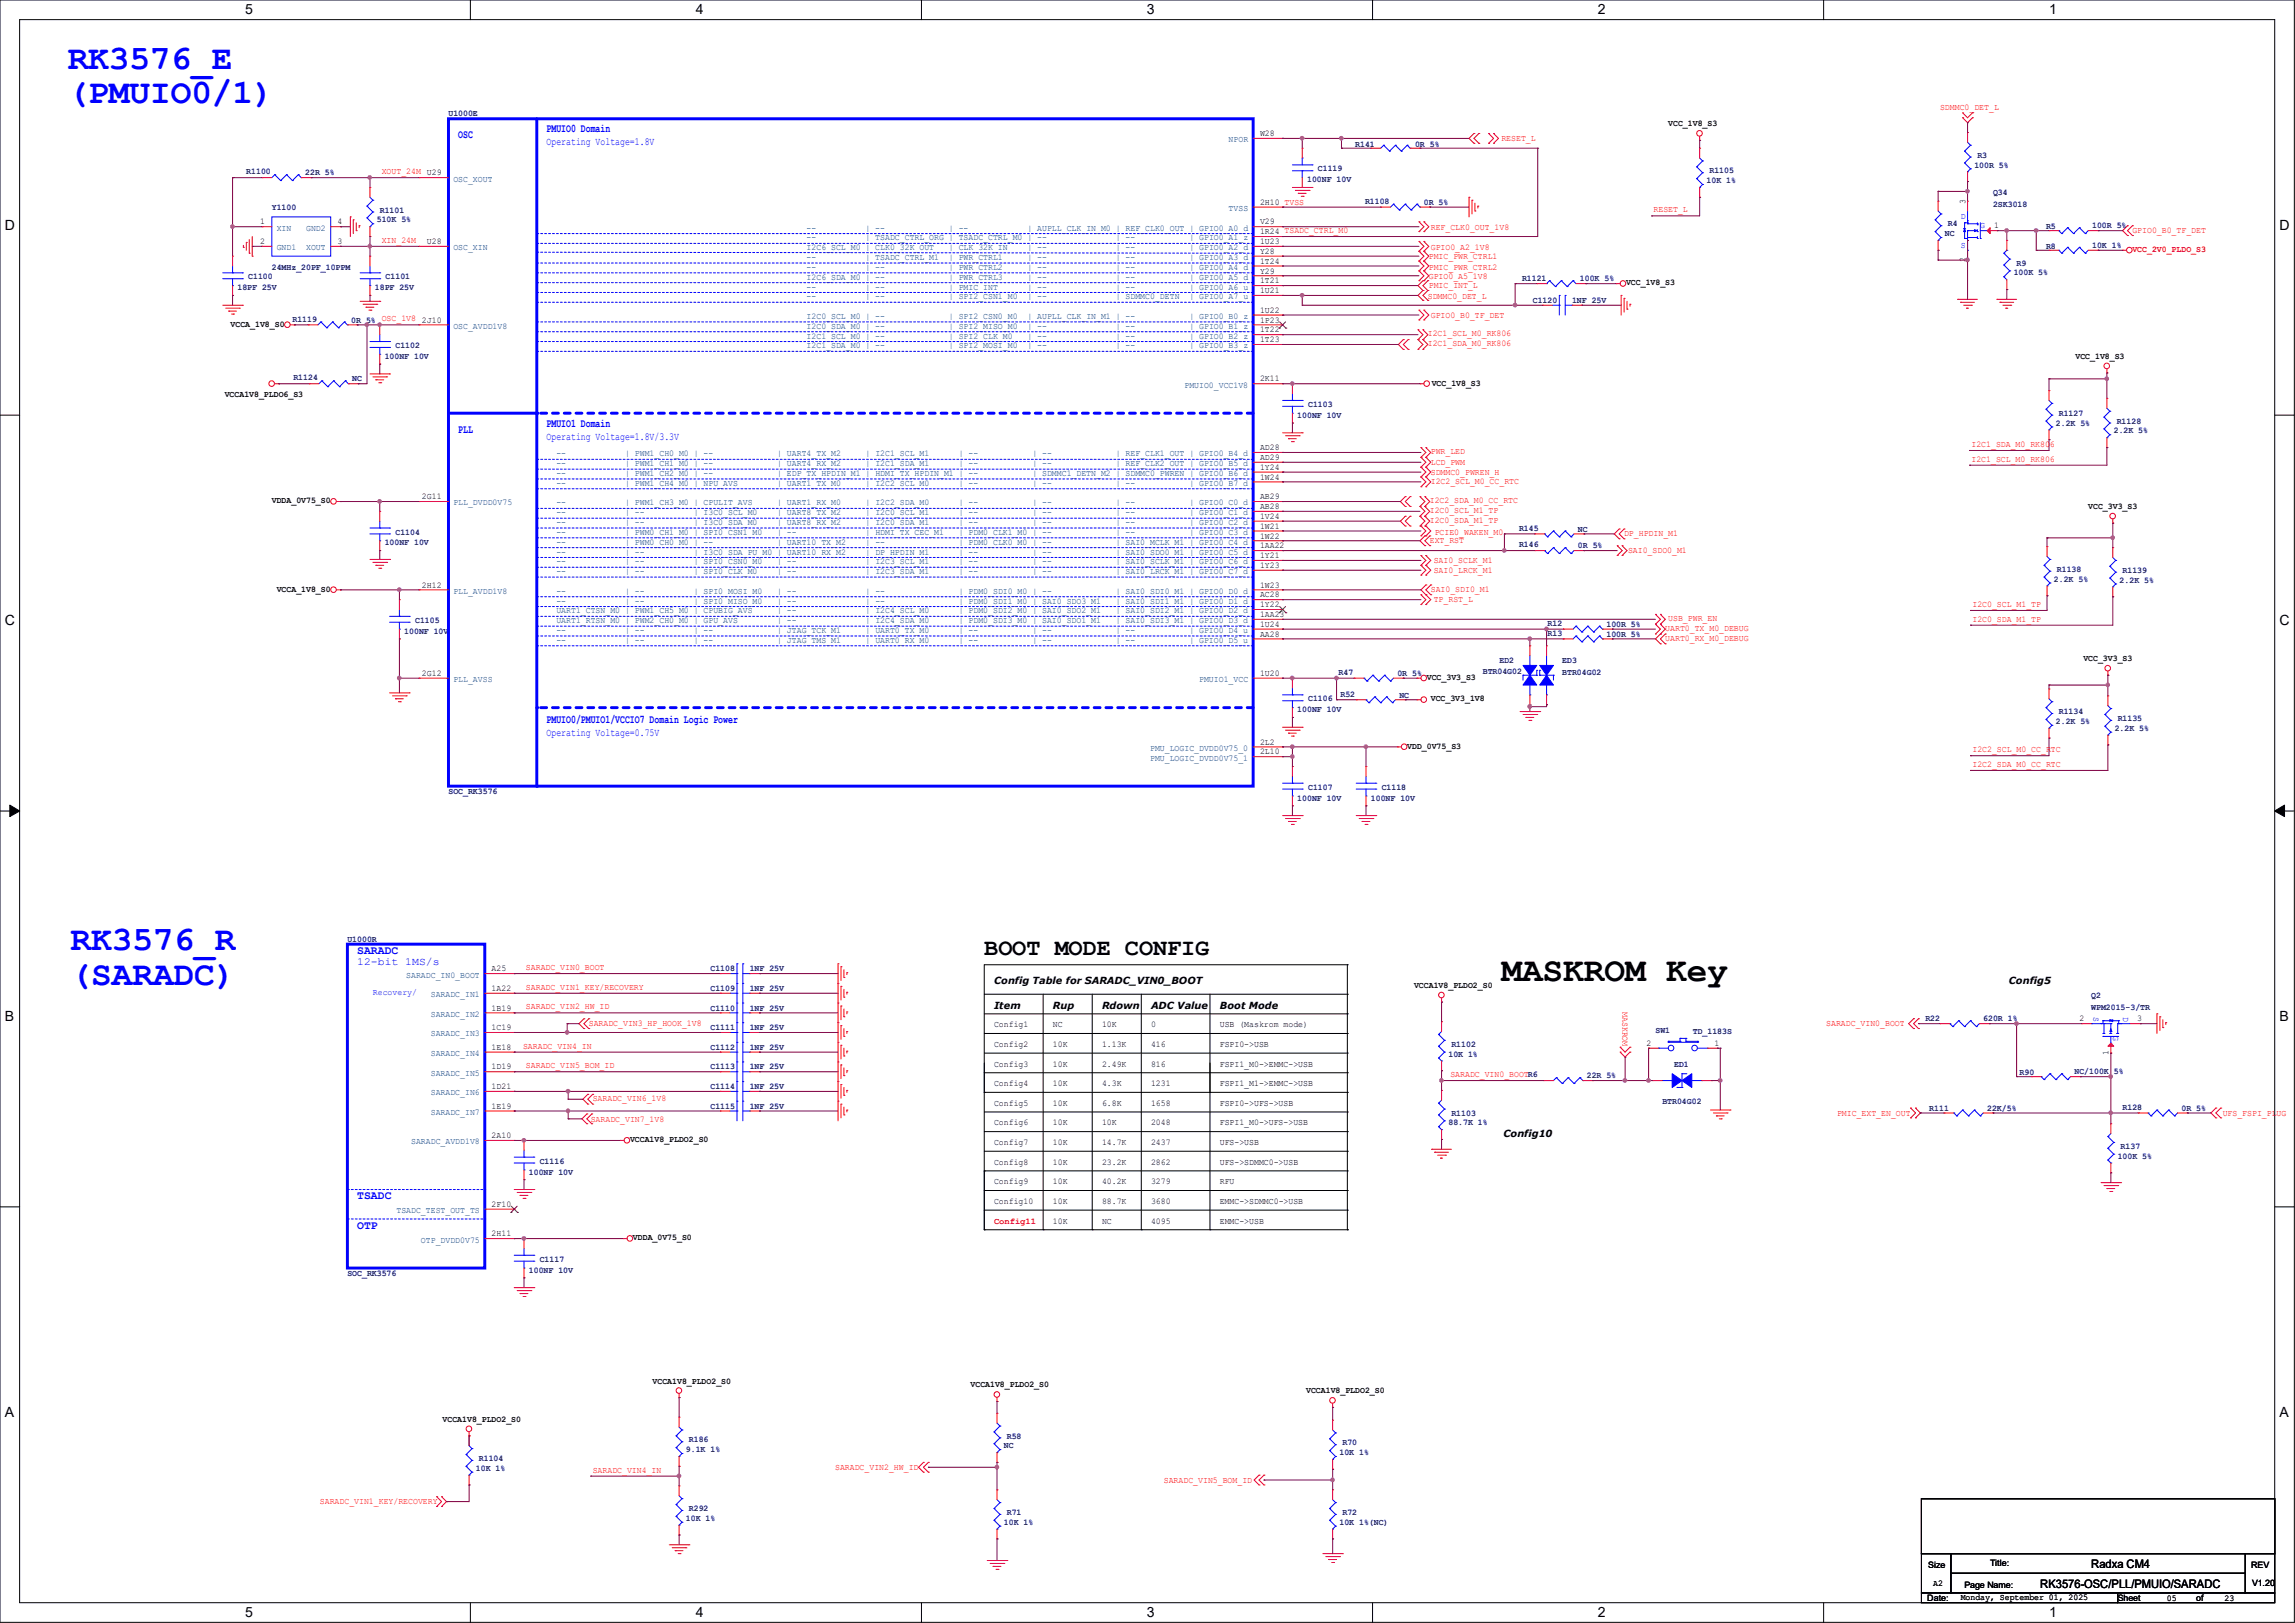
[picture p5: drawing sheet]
<svg xmlns="http://www.w3.org/2000/svg" width="297mm" height="210mm" viewBox="0 0 297 210" stroke-linecap="round" stroke-linejoin="round" font-family="sans-serif">
<defs><g id="words">
<g font-size="4.4" fill="#00f">
<text x="8.8" y="8.9">RK3576_E</text>
<text x="8.8" y="13.4">(PMUIO0/1)</text>
<text x="9.1" y="123">RK3576_R</text>
<text x="9.1" y="127.4">(SARADC)</text>
</g>
<text font-size="4.4" x="194.3" y="126.9">MASKROM Key</text>
<text font-size="3" x="127.4" y="123.6">BOOT MODE CONFIG</text>
<g font-size="1.8">
<text x="31.7" y="1.9">5</text>
<text x="90" y="1.9">4</text>
<text x="148.4" y="1.9">3</text>
<text x="206.8" y="1.9">2</text>
<text x="265.2" y="1.9">1</text>
<text x=".6" y="29.7">D</text>
<text x="295" y="29.7">D</text>
<text x=".6" y="80.9">C</text>
<text x="295" y="80.9">C</text>
<text x=".6" y="132.1">B</text>
<text x="295" y="132.1">B</text>
<text x=".6" y="183.3">A</text>
<text x="295" y="183.3">A</text>
<text x="31.7" y="209.3">5</text>
<text x="90" y="209.3">4</text>
<text x="148.4" y="209.3">3</text>
<text x="206.8" y="209.3">2</text>
<text x="265.2" y="209.3">1</text>
</g>
<g font-size="1.5" fill="#00f">
<text x="59.3" y="17.9">OSC</text>
<text x="70.7" y="17.1">PMUIO0 Domain</text>
<text x="59.3" y="56">PLL</text>
<text x="70.7" y="55.2">PMUIO1 Domain</text>
<text x="70.7" y="93.6">PMUIO0/PMUIO1/VCCIO7 Domain Logic Power</text>
<text x="46.2" y="123.4">SARADC</text>
<text x="46.2" y="155.2">TSADC</text>
<text x="46.2" y="159">OTP</text>
</g>
<g font-size="1.5">
<text x="270.6" y="202.9">Radxa CM4</text>
<text x="264" y="205.5">RK3576-OSC/PLL/PMUIO/SARADC</text>
</g>
<g font-size="1.4" fill="#00f">
<text x="70.7" y="18.8">Operating Voltage=1.8V</text>
<text x="70.7" y="56.9">Operating Voltage=1.8V/3.3V</text>
<text x="70.7" y="95.2">Operating Voltage=0.75V</text>
<text x="46.2" y="124.8">12-bit 1MS/s</text>
</g>
<g font-size="1.3">
<text x="128.7" y="127.4">Config Table for SARADC_VIN0_BOOT</text>
<text x="128.7" y="130.6">Item</text>
<text x="136.3" y="130.6">Rup</text>
<text x="142.6" y="130.6">Rdown</text>
<text x="149" y="130.6">ADC Value</text>
<text x="157.9" y="130.6">Boot Mode</text>
<text x="260" y="127.4">Config5</text>
<text x="194.6" y="147.1">Config10</text>
</g>
<g font-size="1.1" fill="#000080">
<text x="58" y="15.1">U1000E</text>
<text x="31.9" y="22.6">R1100</text>
<text x="39.5" y="22.7">22R 5%</text>
<text x="169.2" y="23.6">100NF 10V</text>
<text x="170.6" y="22.2">C1119</text>
<text x="175.4" y="19">R141</text>
<text x="183.1" y="19">0R 5%</text>
<text x="220.9" y="23.7">10K 1%</text>
<text x="221.2" y="22.4">R1105</text>
<text x="255.5" y="21.7">100R 5%</text>
<text x="255.9" y="20.4">R3</text>
<text x="35.2" y="27.1">Y1100</text>
<text x="48.8" y="28.8">510K 5%</text>
<text x="49.1" y="27.5">R1101</text>
<text x="176.7" y="26.4">R1108</text>
<text x="184.3" y="26.5">0R 5%</text>
<text x="252.1" y="29.3">R4</text>
<text x="257.9" y="25.2">Q34</text>
<text x="257.9" y="26.8">2SK3018</text>
<text x="264.8" y="29.7">R5</text>
<text x="270.8" y="29.5">100R 5%</text>
<text x="35.2" y="34.9">24MHz_20PF_10PPM</text>
<text x="251.7" y="30.6">NC</text>
<text x="260.6" y="35.6">100K 5%</text>
<text x="261" y="34.4">R9</text>
<text x="264.8" y="32.2">R8</text>
<text x="270.8" y="32.1">10K 1%</text>
<text x="30.7" y="37.6">18PF 25V</text>
<text x="32.1" y="36.2">C1100</text>
<text x="37.8" y="41.6">R1119</text>
<text x="45.5" y="41.7">0R 5% OSC_1V8</text>
<text x="48.5" y="37.6">18PF 25V</text>
<text x="49.9" y="36.2">C1101</text>
<text x="197" y="36.4">R1121</text>
<text x="198.4" y="39.2">C1120</text>
<text x="203.5" y="39.2">1NF 25V</text>
<text x="204.5" y="36.4">100K 5%</text>
<text x="49.8" y="46.4">100NF 10V</text>
<text x="51.2" y="45">C1102</text>
<text x="38" y="49.2">R1124</text>
<text x="45.6" y="49.4">NC</text>
<text x="169.3" y="52.7">C1103</text>
<text x="266.4" y="53.8">R1127</text>
<text x="167.9" y="54.1">100NF 10V</text>
<text x="266.1" y="55.1">2.2K 5%</text>
<text x="273.6" y="56.1">2.2K 5%</text>
<text x="273.9" y="54.8">R1128</text>
<text x="49.8" y="70.6">100NF 10V</text>
<text x="51.2" y="69.2">C1104</text>
<text x="196.6" y="68.7">R145</text>
<text x="196.6" y="70.8">R146</text>
<text x="204.2" y="68.8">NC</text>
<text x="204.2" y="71">0R 5%</text>
<text x="265.8" y="75.3">2.2K 5%</text>
<text x="266.2" y="74">R1138</text>
<text x="274.3" y="75.4">2.2K 5%</text>
<text x="274.7" y="74.1">R1139</text>
<text x="52.3" y="82">100NF 10V</text>
<text x="53.7" y="80.6">C1105</text>
<text x="200.3" y="81">R12</text>
<text x="200.3" y="82.3">R13</text>
<text x="207.9" y="81.1">100R 5%</text>
<text x="207.9" y="82.4">100R 5%</text>
<text x="173.2" y="87.3">R47</text>
<text x="180.8" y="87.5">0R 5%</text>
<text x="191.9" y="87.2">BTR04G02</text>
<text x="194.1" y="85.8">ED2</text>
<text x="202.2" y="85.8">ED3</text>
<text x="202.2" y="87.3">BTR04G02</text>
<text x="167.9" y="92.2">100NF 10V</text>
<text x="169.3" y="90.8">C1106</text>
<text x="173.5" y="90.1">R52</text>
<text x="181.1" y="90.3">NC</text>
<text x="266.1" y="93.7">2.2K 5%</text>
<text x="266.4" y="92.4">R1134</text>
<text x="273.7" y="94.6">2.2K 5%</text>
<text x="274.1" y="93.3">R1135</text>
<text x="58" y="102.7">SOC_RK3576</text>
<text x="167.9" y="103.6">100NF 10V</text>
<text x="169.3" y="102.2">C1107</text>
<text x="177.4" y="103.6">100NF 10V</text>
<text x="178.8" y="102.2">C1118</text>
<text x="45" y="121.9">U1000R</text>
<text x="91.9" y="125.7">C1108</text>
<text x="97" y="125.7">1NF 25V</text>
<text x="91.9" y="128.2">C1109</text>
<text x="91.9" y="130.8">C1110</text>
<text x="97" y="128.2">1NF 25V</text>
<text x="97" y="130.8">1NF 25V</text>
<text x="270.6" y="129.1">Q2</text>
<text x="270.6" y="130.6">WPM2015-3/TR</text>
<text x="91.9" y="135.9">C1112</text>
<text x="91.9" y="133.3">C1111</text>
<text x="97" y="135.9">1NF 25V</text>
<text x="97" y="133.3">1NF 25V</text>
<text x="187.5" y="136.7">10K 1%</text>
<text x="187.8" y="135.5">R1102</text>
<text x="214.2" y="133.7">SW1</text>
<text x="219.1" y="133.8">TD_1183S</text>
<text x="249.2" y="132.2">R22</text>
<text x="256.7" y="132.2">620R 1%</text>
<text x="91.9" y="143.5">C1115</text>
<text x="91.9" y="138.4">C1113</text>
<text x="91.9" y="140.9">C1114</text>
<text x="97" y="143.5">1NF 25V</text>
<text x="97" y="138.4">1NF 25V</text>
<text x="97" y="140.9">1NF 25V</text>
<text x="205.4" y="139.5">22R 5%</text>
<text x="215.1" y="142.8">BTR04G02</text>
<text x="216.7" y="138">ED1</text>
<text x="249.7" y="143.7">R111</text>
<text x="257.2" y="143.7">22K/5%</text>
<text x="261.4" y="139.2">R90</text>
<text x="268.5" y="139">NC/100K 5%</text>
<text x="274.7" y="143.6">R128</text>
<text x="282.3" y="143.7">0R 5%</text>
<text x="187.5" y="145.6">88.7K 1%</text>
<text x="187.8" y="144.4">R1103</text>
<text x="274.1" y="149.9">100K 5%</text>
<text x="274.4" y="148.7">R137</text>
<text x="68.5" y="152">100NF 10V</text>
<text x="69.8" y="150.6">C1116</text>
<text x="45" y="165.1">SOC_RK3576</text>
<text x="68.5" y="164.7">100NF 10V</text>
<text x="69.8" y="163.3">C1117</text>
<text x="61.6" y="190.3">10K 1%</text>
<text x="62" y="189.1">R1104</text>
<text x="88.8" y="187.9">9.1K 1%</text>
<text x="89.2" y="186.7">R186</text>
<text x="129.9" y="187.4">NC</text>
<text x="130.3" y="186.1">R58</text>
<text x="173.4" y="188.3">10K 1%</text>
<text x="173.7" y="187">R70</text>
<text x="88.8" y="196.8">10K 1%</text>
<text x="89.2" y="195.5">R292</text>
<text x="129.9" y="197.3">10K 1%</text>
<text x="130.3" y="196.1">R71</text>
<text x="173.4" y="197.3">10K 1%(NC)</text>
<text x="173.7" y="196.1">R72</text>
</g>
<g font-size="1.1">
<text x="163.1" y="17.6">W28</text>
<text x="215.9" y="16.3">VCC_1V8_S3</text>
<text x="33.7" y="29">1</text>
<text x="43.7" y="29">4</text>
<text x="163.1" y="26.5">2H10 TVSS</text>
<text x="163.1" y="29">V29</text>
<text x="254.3" y="26.4" transform="rotate(-90 254.3 26.4)">3</text>
<text x="258.1" y="29.5">1</text>
<text x="33.7" y="31.6">2</text>
<text x="43.7" y="31.6">3</text>
<text x="55.2" y="31.6">U28</text>
<text x="163.1" y="30.3">1R24 TSADC_CTRL_M0</text>
<text x="163.1" y="31.6">1U23</text>
<text x="163.1" y="32.9">Y28</text>
<text x="163.1" y="34.1">1T24</text>
<text x="163.1" y="35.4">Y29</text>
<text x="254.3" y="33.9" transform="rotate(-90 254.3 33.9)">2</text>
<text x="54.6" y="41.7">2J10</text>
<text x="163.1" y="36.7">1T21</text>
<text x="163.1" y="37.9">1U21</text>
<text x="163.1" y="40.5">1U22</text>
<text x="163.1" y="41.7">1P23</text>
<text x="210.4" y="36.9">VCC_1V8_S3</text>
<text x="29.8" y="42.2">VCCA_1V8_S0</text>
<text x="163.1" y="43">1T22</text>
<text x="163.1" y="44.3">1T23</text>
<text x="268.6" y="46.4">VCC_1V8_S3</text>
<text x="29.1" y="51.4">VCCA1V8_PLDO6_S3</text>
<text x="163.1" y="49.4">2K11</text>
<text x="185.3" y="50">VCC_1V8_S3</text>
<text x="163.1" y="58.3">AD28</text>
<text x="163.1" y="59.5">AD29</text>
<text x="35.2" y="65.1">VDDA_0V75_S0</text>
<text x="54.6" y="64.6">2G11</text>
<text x="163.1" y="60.8">1Y24</text>
<text x="163.1" y="62.1">1W24</text>
<text x="163.1" y="64.6">AB29</text>
<text x="163.1" y="65.9">AB28</text>
<text x="270.3" y="65.9">VCC_3V3_S3</text>
<text x="163.1" y="67.1">1V24</text>
<text x="163.1" y="68.4">1W21</text>
<text x="163.1" y="69.7">1W22</text>
<text x="163.1" y="71">1AA22</text>
<text x="35.8" y="76.5">VCCA_1V8_S0</text>
<text x="54.6" y="76">2H12</text>
<text x="163.1" y="72.2">1Y21</text>
<text x="163.1" y="73.5">1Y23</text>
<text x="163.1" y="76">1W23</text>
<text x="163.1" y="77.3">AC28</text>
<text x="163.1" y="78.6">1Y22</text>
<text x="163.1" y="79.8">1AA23</text>
<text x="163.1" y="81.1">1U24</text>
<text x="163.1" y="82.4">AA28</text>
<text x="54.6" y="87.5">2G12</text>
<text x="163.1" y="87.5">1U20</text>
<text x="184.7" y="88">VCC_3V3_S3</text>
<text x="269.6" y="85.6">VCC_3V3_S3</text>
<text x="185.2" y="90.8">VCC_3V3_1V8</text>
<text x="163.1" y="96.4">2L2</text>
<text x="163.1" y="97.6">2L10</text>
<text x="182.1" y="96.9">VDD_0V75_S3</text>
<text x="63.6" y="125.7">A25</text>
<text x="63.6" y="128.2">1A22</text>
<text x="63.6" y="130.8">1B19</text>
<text x="183" y="127.9">VCCA1V8_PLDO2_S0</text>
<text x="63.6" y="133.3">1C19</text>
<text x="63.6" y="135.9">1E18</text>
<text x="128.7" y="132.9">Config1</text>
<text x="128.7" y="135.5">Config2</text>
<text x="136.3" y="132.9">NC</text>
<text x="136.3" y="135.5">10K</text>
<text x="142.6" y="132.9">10K</text>
<text x="142.6" y="135.5">1.13K</text>
<text x="149" y="132.9">0</text>
<text x="149" y="135.5">416</text>
<text x="157.9" y="132.9">USB (Maskrom mode)</text>
<text x="157.9" y="135.5">FSPI0-&gt;USB</text>
<text x="213.1" y="135.3">2</text>
<text x="221.9" y="135.3">1</text>
<text x="269.1" y="132.2">2</text>
<text x="272.9" y="136.5" transform="rotate(-90 272.9 136.5)">1</text>
<text x="276.6" y="132.2">3</text>
<text x="63.6" y="138.4">1D19</text>
<text x="63.6" y="140.9">1D21</text>
<text x="63.6" y="143.5">1E19</text>
<text x="128.7" y="138">Config3</text>
<text x="128.7" y="140.6">Config4</text>
<text x="128.7" y="143.1">Config5</text>
<text x="136.3" y="140.6">10K</text>
<text x="136.3" y="138">10K</text>
<text x="136.3" y="143.1">10K</text>
<text x="142.6" y="138">2.49K</text>
<text x="142.6" y="143.1">6.8K</text>
<text x="142.6" y="140.6">4.3K</text>
<text x="149" y="143.1">1658</text>
<text x="149" y="140.6">1231</text>
<text x="149" y="138">816</text>
<text x="157.9" y="138">FSPI1_M0-&gt;EMMC-&gt;USB</text>
<text x="157.9" y="143.1">FSPI0-&gt;UFS-&gt;USB</text>
<text x="157.9" y="140.6">FSPI1_M1-&gt;EMMC-&gt;USB</text>
<text x="63.6" y="147.3">2A10</text>
<text x="81.5" y="147.8">VCCA1V8_PLDO2_S0</text>
<text x="128.7" y="145.6">Config6</text>
<text x="128.7" y="148.2">Config7</text>
<text x="136.3" y="145.6">10K</text>
<text x="136.3" y="148.2">10K</text>
<text x="142.6" y="148.2">14.7K</text>
<text x="142.6" y="145.6">10K</text>
<text x="149" y="145.6">2048</text>
<text x="149" y="148.2">2437</text>
<text x="157.9" y="148.2">UFS-&gt;USB</text>
<text x="157.9" y="145.6">FSPI1_M0-&gt;UFS-&gt;USB</text>
<text x="128.7" y="155.8">Config10</text>
<text x="128.7" y="153.3">Config9</text>
<text x="128.7" y="150.7">Config8</text>
<text x="136.3" y="155.8">10K</text>
<text x="136.3" y="153.3">10K</text>
<text x="136.3" y="150.7">10K</text>
<text x="142.6" y="153.3">40.2K</text>
<text x="142.6" y="155.8">88.7K</text>
<text x="142.6" y="150.7">23.2K</text>
<text x="149" y="153.3">3279</text>
<text x="149" y="155.8">3680</text>
<text x="149" y="150.7">2862</text>
<text x="157.9" y="155.8">EMMC-&gt;SDMMC0-&gt;USB</text>
<text x="157.9" y="150.7">UFS-&gt;SDMMC0-&gt;USB</text>
<text x="157.9" y="153.3">RFU</text>
<text x="63.6" y="156.2">2F10</text>
<text x="63.6" y="160">2H11</text>
<text x="81.9" y="160.5">VDDA_0V75_S0</text>
<text x="136.3" y="158.3">10K</text>
<text x="142.6" y="158.3">NC</text>
<text x="149" y="158.3">4095</text>
<text x="157.9" y="158.3">EMMC-&gt;USB</text>
<text x="84.5" y="179">VCCA1V8_PLDO2_S0</text>
<text x="125.6" y="179.5">VCCA1V8_PLDO2_S0</text>
<text x="57.3" y="184">VCCA1V8_PLDO2_S0</text>
<text x="169" y="180.3">VCCA1V8_PLDO2_S0</text>
<text x="249.5" y="202.9">Size</text>
<text x="257.5" y="202.7">Title:</text>
<text x="291.3" y="202.9">REV</text>
<text x="249.4" y="207.2">Date:</text>
<text x="250.2" y="205.2">A2</text>
<text x="253.7" y="207.1">Monday, September 01, 2025</text>
<text x="254.2" y="205.4">Page Name:</text>
<text x="274.1" y="207.2">Sheet</text>
<text x="280.4" y="207.2">05</text>
<text x="284.2" y="207.2">of</text>
<text x="287.9" y="207.2">23</text>
<text x="291.5" y="205.2">V1.20</text>
</g>
<g font-size="1.1" fill="#f00">
<text x="251.1" y="14.2">SDMMC0_DET_L</text>
<text x="49.4" y="22.5">XOUT_24M U29</text>
<text x="194.3" y="18.2">RESET_L</text>
<text x="185.2" y="29.8">REF_CLK0_OUT_1V8</text>
<text x="214" y="27.5">RESET_L</text>
<text x="49.4" y="31.4">XIN_24M</text>
<text x="184.9" y="33.5">PMIC_PWR_CTRL1</text>
<text x="184.9" y="34.9">PMIC_PWR_CTRL2</text>
<text x="185.2" y="32.3">GPIO0_A2_1V8</text>
<text x="276" y="32.6">VCC_2V0_PLDO_S3</text>
<text x="276" y="30.2">GPIO0_B0_TF_DET</text>
<text x="184.8" y="38.7">SDMMC0_DET_L</text>
<text x="184.9" y="37.3">PMIC_INT_L</text>
<text x="184.9" y="36.2">GPIO0_A5_1V8</text>
<text x="185.2" y="41.1">GPIO0_B0_TF_DET</text>
<text x="184.8" y="44.8">I2C1_SDA_M0_RK806</text>
<text x="184.8" y="43.5">I2C1_SCL_M0_RK806</text>
<text x="185.2" y="58.8">PWR_LED</text>
<text x="255.1" y="57.8">I2C1_SDA_M0_RK806</text>
<text x="255.1" y="59.7">I2C1_SCL_M0_RK806</text>
<text x="185" y="65.1">I2C2_SDA_M0_CC_RTC</text>
<text x="185.2" y="61.4">SDMMC0_PWREN_H</text>
<text x="185.2" y="62.6">I2C2_SCL_M0_CC_RTC</text>
<text x="185.2" y="60.2">LCD_PWM</text>
<text x="185" y="66.4">I2C0_SCL_M1_TP</text>
<text x="185" y="67.7">I2C0_SDA_M1_TP</text>
<text x="185" y="70.3">EXT_RST</text>
<text x="185.7" y="69.2">PCIE0_WAKEN_M0</text>
<text x="210.2" y="69.3">DP_HPDIN_M1</text>
<text x="210.7" y="71.6">SAI0_SDO0_M1</text>
<text x="185.2" y="76.7">SAI0_SDI0_M1</text>
<text x="185.5" y="77.9">TP_RST_L</text>
<text x="185.5" y="72.9">SAI0_SCLK_M1</text>
<text x="185.5" y="74.1">SAI0_LRCK_M1</text>
<text x="215.5" y="82.9">UART0_RX_M0_DEBUG</text>
<text x="215.5" y="81.6">UART0_TX_M0_DEBUG</text>
<text x="215.9" y="80.4">USB_PWR_EN</text>
<text x="255.3" y="78.5">I2C0_SCL_M1_TP</text>
<text x="255.3" y="80.4">I2C0_SDA_M1_TP</text>
<text x="255.3" y="97.3">I2C2_SCL_M0_CC_RTC</text>
<text x="255.3" y="99.2">I2C2_SDA_M0_CC_RTC</text>
<text x="68.1" y="125.5">SARADC_VIN0_BOOT</text>
<text x="68.1" y="128.1">SARADC_VIN1_KEY/RECOVERY</text>
<text x="68.1" y="130.6">SARADC_VIN2_HW_ID</text>
<text x="210" y="130.9" transform="rotate(90 210 130.9)">MASKROM</text>
<text x="67.7" y="135.7">SARADC_VIN4_IN</text>
<text x="76.2" y="132.8">SARADC_VIN3_HP_HOOK_1V8</text>
<text x="236.3" y="132.8">SARADC_VIN0_BOOT</text>
<text x="68.1" y="138.2">SARADC_VIN5_BOM_ID</text>
<text x="76.7" y="142.5">SARADC_VIN6_1V8</text>
<text x="187.7" y="139.4">SARADC_VIN0_BOOTR6</text>
<text x="76.5" y="145.1">SARADC_VIN7_1V8</text>
<text x="237.7" y="144.4">PMIC_EXT_EN_OUT</text>
<text x="287.7" y="144.4">UFS_FSPI_PLUG</text>
<text x="128.7" y="158.3">Config11</text>
<text x="76.7" y="190.5">SARADC_VIN4_IN</text>
<text x="108.1" y="190.2">SARADC_VIN2_HW_ID</text>
<text x="150.6" y="191.9">SARADC_VIN5_BOM_ID</text>
<text x="41.4" y="194.7">SARADC_VIN1_KEY/RECOVERY</text>
</g>
<g font-size="1.1" fill="#004080">
<text x="58.7" y="23.5">OSC_XOUT</text>
<text x="159" y="18.4">NPOR</text>
<text x="35.8" y="29.8">XIN</text>
<text x="39.6" y="29.8">GND2</text>
<text x="104.4" y="29.8">--</text>
<text x="112" y="29.8">| --</text>
<text x="122.8" y="29.8">| --</text>
<text x="133" y="29.8">| AUPLL_CLK_IN_M0 | REF_CLK0_OUT | GPIO0_A0_d</text>
<text x="159" y="27.3">TVSS</text>
<text x="35.8" y="32.4">GND1</text>
<text x="39.6" y="32.4">XOUT</text>
<text x="58.7" y="32.4">OSC_XIN</text>
<text x="104.4" y="31.1">--</text>
<text x="104.4" y="32.4">I2C6_SCL_M0 | CLK0_32K_OUT</text>
<text x="104.4" y="33.7">--</text>
<text x="104.4" y="34.9">--</text>
<text x="112" y="31.1">| TSADC_CTRL_ORG | TSADC_CTRL_M0 | --</text>
<text x="112" y="33.7">| TSADC_CTRL_M1</text>
<text x="112" y="34.9">| --</text>
<text x="122.8" y="32.4">| CLK_32K_IN</text>
<text x="122.8" y="33.7">| PWR_CTRL1</text>
<text x="122.8" y="34.9">| PWR_CTRL2</text>
<text x="133" y="32.4">| --</text>
<text x="133" y="33.7">| --</text>
<text x="133" y="34.9">| --</text>
<text x="144.4" y="31.1">| --</text>
<text x="144.4" y="32.4">| --</text>
<text x="144.4" y="33.7">| --</text>
<text x="144.4" y="34.9">| --</text>
<text x="153.9" y="31.1">| GPIO0_A1_z</text>
<text x="153.9" y="32.4">| GPIO0_A2_d</text>
<text x="153.9" y="33.7">| GPIO0_A3_d</text>
<text x="153.9" y="34.9">| GPIO0_A4_d</text>
<text x="104.4" y="36.2">I2C6_SDA_M0 | --</text>
<text x="104.4" y="37.5">--</text>
<text x="104.4" y="38.7">--</text>
<text x="104.4" y="41.3">I2C0_SCL_M0 | --</text>
<text x="112" y="37.5">| --</text>
<text x="112" y="38.7">| --</text>
<text x="122.8" y="36.2">| PWR_CTRL3</text>
<text x="122.8" y="37.5">| PMIC_INT</text>
<text x="122.8" y="38.7">| SPI2_CSN1_M0</text>
<text x="122.8" y="41.3">| SPI2_CSN0_M0</text>
<text x="133" y="36.2">| --</text>
<text x="133" y="37.5">| --</text>
<text x="133" y="38.7">| --</text>
<text x="133" y="41.3">| AUPLL_CLK_IN_M1 | --</text>
<text x="144.4" y="36.2">| --</text>
<text x="144.4" y="37.5">| --</text>
<text x="144.4" y="38.7">| SDMMC0_DETN</text>
<text x="153.9" y="36.2">| GPIO0_A5_d</text>
<text x="153.9" y="37.5">| GPIO0_A6_u</text>
<text x="153.9" y="38.7">| GPIO0_A7_u</text>
<text x="153.9" y="41.3">| GPIO0_B0_z</text>
<text x="58.7" y="42.5">OSC_AVDD1V8</text>
<text x="104.4" y="42.5">I2C0_SDA_M0 | --</text>
<text x="104.4" y="43.8">I2C1_SCL_M0 | --</text>
<text x="104.4" y="45.1">I2C1_SDA_M0 | --</text>
<text x="122.8" y="42.5">| SPI2_MISO_M0</text>
<text x="122.8" y="43.8">| SPI2_CLK_M0</text>
<text x="122.8" y="45.1">| SPI2_MOSI_M0</text>
<text x="133" y="42.5">| --</text>
<text x="133" y="43.8">| --</text>
<text x="133" y="45.1">| --</text>
<text x="144.4" y="42.5">| --</text>
<text x="144.4" y="43.8">| --</text>
<text x="144.4" y="45.1">| --</text>
<text x="153.9" y="42.5">| GPIO0_B1_z</text>
<text x="153.9" y="43.8">| GPIO0_B2_z</text>
<text x="153.9" y="45.1">| GPIO0_B3_z</text>
<text x="153.3" y="50.2">PMUIO0_VCC1V8</text>
<text x="72" y="59.1">--</text>
<text x="80.9" y="59.1">| PWM1_CH0_M0 | --</text>
<text x="100.6" y="59.1">| UART4_TX_M2</text>
<text x="112" y="59.1">| I2C1_SCL_M1</text>
<text x="124.1" y="59.1">| --</text>
<text x="133.6" y="59.1">| --</text>
<text x="144.4" y="59.1">| REF_CLK1_OUT | GPIO0_B4_d</text>
<text x="58.7" y="65.4">PLL_DVDD0V75</text>
<text x="72" y="60.3">--</text>
<text x="72" y="61.6">--</text>
<text x="72" y="62.9">--</text>
<text x="72" y="65.4">--</text>
<text x="80.9" y="60.3">| PWM1_CH1_M0 | --</text>
<text x="80.9" y="61.6">| PWM1_CH2_M0 | --</text>
<text x="80.9" y="62.9">| PWM1_CH4_M0 | NPU_AVS</text>
<text x="80.9" y="65.4">| PWM1_CH3_M0 | CPULIT_AVS</text>
<text x="100.6" y="60.3">| UART4_RX_M2</text>
<text x="100.6" y="61.6">| EDP_TX_HPDIN_M1 | HDMI_TX_HPDIN_M1 | --</text>
<text x="100.6" y="62.9">| UART1_TX_M0</text>
<text x="100.6" y="65.4">| UART1_RX_M0</text>
<text x="112" y="60.3">| I2C1_SDA_M1</text>
<text x="112" y="62.9">| I2C2_SCL_M0</text>
<text x="112" y="65.4">| I2C2_SDA_M0</text>
<text x="124.1" y="60.3">| --</text>
<text x="124.1" y="62.9">| --</text>
<text x="124.1" y="65.4">| --</text>
<text x="133.6" y="60.3">| --</text>
<text x="133.6" y="61.6">| SDMMC1_DETN_M2 | SDMMC0_PWREN | GPIO0_B6_d</text>
<text x="133.6" y="62.9">| --</text>
<text x="133.6" y="65.4">| --</text>
<text x="144.4" y="60.3">| REF_CLK2_OUT | GPIO0_B5_d</text>
<text x="144.4" y="62.9">| --</text>
<text x="144.4" y="65.4">| --</text>
<text x="153.9" y="62.9">| GPIO0_B7_d</text>
<text x="153.9" y="65.4">| GPIO0_C0_d</text>
<text x="72" y="66.7">--</text>
<text x="72" y="67.9">--</text>
<text x="72" y="69.2">--</text>
<text x="72" y="70.5">--</text>
<text x="72" y="71.8">--</text>
<text x="80.9" y="66.7">| --</text>
<text x="80.9" y="67.9">| --</text>
<text x="80.9" y="69.2">| PWM0_CH1_M0 | SPI0_CSN1_M0</text>
<text x="80.9" y="70.5">| PWM0_CH0_M0 | --</text>
<text x="80.9" y="71.8">| --</text>
<text x="89.8" y="66.7">| I3C0_SCL_M0</text>
<text x="89.8" y="67.9">| I3C0_SDA_M0</text>
<text x="89.8" y="71.8">| I3C0_SDA_PU_M0 | UART10_RX_M2</text>
<text x="100.6" y="66.7">| UART8_TX_M2</text>
<text x="100.6" y="67.9">| UART8_RX_M2</text>
<text x="100.6" y="69.2">| --</text>
<text x="100.6" y="70.5">| UART10_TX_M2</text>
<text x="112" y="66.7">| I2C0_SCL_M1</text>
<text x="112" y="67.9">| I2C0_SDA_M1</text>
<text x="112" y="69.2">| HDMI_TX_CEC_M1</text>
<text x="112" y="70.5">| --</text>
<text x="112" y="71.8">| DP_HPDIN_M1</text>
<text x="124.1" y="66.7">| --</text>
<text x="124.1" y="67.9">| --</text>
<text x="124.1" y="69.2">| PDM0_CLK1_M0 | --</text>
<text x="124.1" y="70.5">| PDM0_CLK0_M0 | --</text>
<text x="124.1" y="71.8">| --</text>
<text x="133.6" y="66.7">| --</text>
<text x="133.6" y="67.9">| --</text>
<text x="133.6" y="71.8">| --</text>
<text x="144.4" y="66.7">| --</text>
<text x="144.4" y="67.9">| --</text>
<text x="144.4" y="69.2">| --</text>
<text x="144.4" y="70.5">| SAI0_MCLK_M1 | GPIO0_C4_d</text>
<text x="144.4" y="71.8">| SAI0_SDO0_M1 | GPIO0_C5_d</text>
<text x="153.9" y="66.7">| GPIO0_C1_d</text>
<text x="153.9" y="67.9">| GPIO0_C2_d</text>
<text x="153.9" y="69.2">| GPIO0_C3_d</text>
<text x="58.7" y="76.8">PLL_AVDD1V8</text>
<text x="72" y="73">--</text>
<text x="72" y="74.3">--</text>
<text x="72" y="76.8">--</text>
<text x="80.9" y="73">| --</text>
<text x="80.9" y="74.3">| --</text>
<text x="80.9" y="76.8">| --</text>
<text x="89.8" y="73">| SPI0_CSN0_M0</text>
<text x="89.8" y="74.3">| SPI0_CLK_M0</text>
<text x="89.8" y="76.8">| SPI0_MOSI_M0</text>
<text x="100.6" y="73">| --</text>
<text x="100.6" y="74.3">| --</text>
<text x="100.6" y="76.8">| --</text>
<text x="112" y="73">| I2C3_SCL_M1</text>
<text x="112" y="74.3">| I2C3_SDA_M1</text>
<text x="112" y="76.8">| --</text>
<text x="124.1" y="73">| --</text>
<text x="124.1" y="74.3">| --</text>
<text x="124.1" y="76.8">| PDM0_SDI0_M0 | --</text>
<text x="133.6" y="73">| --</text>
<text x="133.6" y="74.3">| --</text>
<text x="144.4" y="73">| SAI0_SCLK_M1 | GPIO0_C6_d</text>
<text x="144.4" y="74.3">| SAI0_LRCK_M1 | GPIO0_C7_d</text>
<text x="144.4" y="76.8">| SAI0_SDI0_M1 | GPIO0_D0_d</text>
<text x="72" y="78.1">--</text>
<text x="72" y="79.4">UART1_CTSN_M0 | PWM1_CH5_M0 | CPUBIG_AVS</text>
<text x="72" y="80.6">UART1_RTSN_M0 | PWM2_CH0_M0 | GPU_AVS</text>
<text x="72" y="81.9">--</text>
<text x="72" y="83.2">--</text>
<text x="80.9" y="78.1">| --</text>
<text x="80.9" y="81.9">| --</text>
<text x="80.9" y="83.2">| --</text>
<text x="89.8" y="78.1">| SPI0_MISO_M0</text>
<text x="89.8" y="81.9">| --</text>
<text x="89.8" y="83.2">| --</text>
<text x="100.6" y="78.1">| --</text>
<text x="100.6" y="79.4">| --</text>
<text x="100.6" y="80.6">| --</text>
<text x="100.6" y="81.9">| JTAG_TCK_M1</text>
<text x="100.6" y="83.2">| JTAG_TMS_M1</text>
<text x="112" y="78.1">| --</text>
<text x="112" y="79.4">| I2C4_SCL_M0</text>
<text x="112" y="80.6">| I2C4_SDA_M0</text>
<text x="112" y="81.9">| UART0_TX_M0</text>
<text x="112" y="83.2">| UART0_RX_M0</text>
<text x="124.1" y="78.1">| PDM0_SDI1_M0 | SAI0_SDO3_M1</text>
<text x="124.1" y="79.4">| PDM0_SDI2_M0 | SAI0_SDO2_M1</text>
<text x="124.1" y="80.6">| PDM0_SDI3_M0 | SAI0_SDO1_M1</text>
<text x="124.1" y="81.9">| --</text>
<text x="124.1" y="83.2">| --</text>
<text x="133.6" y="81.9">| --</text>
<text x="133.6" y="83.2">| --</text>
<text x="144.4" y="78.1">| SAI0_SDI1_M1 | GPIO0_D1_d</text>
<text x="144.4" y="79.4">| SAI0_SDI2_M1 | GPIO0_D2_d</text>
<text x="144.4" y="80.6">| SAI0_SDI3_M1 | GPIO0_D3_d</text>
<text x="144.4" y="81.9">| --</text>
<text x="144.4" y="83.2">| --</text>
<text x="153.9" y="81.9">| GPIO0_D4_u</text>
<text x="153.9" y="83.2">| GPIO0_D5_u</text>
<text x="58.7" y="88.3">PLL_AVSS</text>
<text x="155.2" y="88.3">PMUIO1_VCC</text>
<text x="148.8" y="97.2">PMU_LOGIC_DVDD0V75_0</text>
<text x="148.8" y="98.4">PMU_LOGIC_DVDD0V75_1</text>
<text x="52.6" y="126.5">SARADC_IN0_BOOT</text>
<text x="55.8" y="129">SARADC_IN1</text>
<text x="55.8" y="131.6">SARADC_IN2</text>
<text x="55.8" y="134.1">SARADC_IN3</text>
<text x="55.8" y="136.7">SARADC_IN4</text>
<text x="55.8" y="139.2">SARADC_IN5</text>
<text x="55.8" y="141.7">SARADC_IN6</text>
<text x="53.2" y="148.1">SARADC_AVDD1V8</text>
<text x="55.8" y="144.3">SARADC_IN7</text>
<text x="51.3" y="157">TSADC_TEST_OUT_TS</text>
<text x="54.5" y="160.8">OTP_DVDD0V75</text>
</g>
<g font-size="1.1" fill="#00f">
<text x="253.7" y="28.3">D</text>
<text x="256.3" y="29.5">G</text>
<text x="253.7" y="32.1">S</text>
<text x="48.3" y="128.7">Recovery/</text>
<text x="270.9" y="131.6" transform="rotate(90 270.9 131.6)">S</text>
<text x="274.8" y="131.6" transform="rotate(90 274.8 131.6)">D</text>
<text x="273.5" y="134.1" transform="rotate(90 273.5 134.1)">G</text>
</g>
</g></defs>
<path d="M0 0h296.9v209.9h-296.9zM2.5 2.5h291.9v204.9h-291.9z" fill="none" stroke="#000" stroke-width=".13"/>
<g fill="#fff">
<path d="M31.7 .3h1v1.9h-1z"/>
<path d="M31.7 207.6h1v2h-1z"/>
</g>
<path d="M60.9 0v2.5M60.9 207.4v2.5" fill="none" stroke="#000" stroke-width=".13"/>
<g fill="#fff">
<path d="M90 .3h1v1.9h-1z"/>
<path d="M90 207.6h1v2h-1z"/>
</g>
<path d="M119.3 0v2.5M119.3 207.4v2.5" fill="none" stroke="#000" stroke-width=".13"/>
<g fill="#fff">
<path d="M148.4 .3h1v1.9h-1z"/>
<path d="M148.4 207.6h1v2h-1z"/>
</g>
<path d="M177.6 0v2.5M177.6 207.4v2.5" fill="none" stroke="#000" stroke-width=".13"/>
<g fill="#fff">
<path d="M206.8 .3h1v1.9h-1z"/>
<path d="M206.8 207.6h1v2h-1z"/>
</g>
<path d="M236 0v2.5M236 207.4v2.5" fill="none" stroke="#000" stroke-width=".13"/>
<g fill="#fff">
<path d="M265.2 .3h.9v1.9h-.9z"/>
<path d="M265.2 207.6h.9v2h-.9z"/>
<path d="M.6 28.1h1.3v2h-1.3z"/>
<path d="M295 28.1h1.3v2h-1.3z"/>
<path d="M.6 79.3h1.3v2h-1.3z"/>
<path d="M295 79.3h1.3v2h-1.3z"/>
</g>
<path d="M0 53.7h2.5M294.4 53.7h2.5" fill="none" stroke="#000" stroke-width=".13"/>
<g fill="#fff">
<path d="M.6 130.5h1.2v2h-1.2z"/>
<path d="M295 130.5h1.2v2h-1.2z"/>
</g>
<path d="M0 104.9h2.5M294.4 104.9h2.5" fill="none" stroke="#000" stroke-width=".13"/>
<path d="M1.3 104.2l1.2 .7-1.2 .8zM294.4 104.9l1.3-.7v1.5z" fill="#000" stroke="#000" stroke-width=".13"/>
<g fill="#fff">
<path d="M.6 181.7h1.2v2h-1.2z"/>
<path d="M295 181.7h1.2v2h-1.2z"/>
</g>
<g fill="none" stroke="#000" stroke-width=".13">
<path d="M127.4 128.7h47M127.4 131.2h47M127.4 133.7h47M127.4 136.3h47M127.4 138.8h47M135 128.7v30.4M141.4 128.7v30.4M147.7 128.7v30.4M156.6 128.7v30.4M174.4 128.7h.1M174.4 124.8h.1M174.4 131.2h.1"/>
<path d="M174.4 133.7h.1M174.4 136.3h.1M174.4 138.8h.1M174.4 124.8h-47v34.3M174.4 124.8v34.3M0 156.2h2.5M127.4 141.4h.1M127.4 159.1h.1M127.4 151.5h.1M127.4 156.6h47M127.4 141.4h47M127.4 143.9h47"/>
<path d="M127.4 146.4h47M127.4 149h47M127.4 151.5h47M127.4 154.1h47M127.4 159.1h47M135 159.1h.1M141.4 159.1h.1M147.7 159.1h.1M156.6 141.4h.1M156.6 159.1h.1M174.4 156.6h.1M174.4 159.1h.1"/>
<path d="M174.4 141.4h.1M174.4 143.9h.1M174.4 146.4h.1M174.4 149h.1M174.4 151.5h.1M174.4 154.1h.1M294.4 156.2h2.5M248.7 193.9h45.7v7.1h-45.7zM248.7 201h3.8v5.1h-3.8zM248.7 206.1h25.4v1.3h-25.4zM252.5 201h38.1v2.6h-38.1zM252.5 203.6h38.1v2.5h-38.1z"/>
<path d="M274.1 206.1h20.3v1.3h-20.3zM290.6 201h3.8v5.1h-3.8z"/>
</g>
<g fill="none" stroke="#f00" stroke-width=".13">
<path d="M168.5 19.2h.1M168.5 19.2v1.2M190.8 18.5h.1M190.8 17.3h.1M190.8 17.3l-.7 .6 .7 .6M191.4 17.3h.1M191.4 18.5h.1M191.4 17.3l-.6 .6 .6 .6M192.7 17.3h.1M192.7 18.5h.1M192.7 17.3l.6 .6-.6 .6M193.3 17.3h.1"/>
<path d="M193.3 18.5h.1M193.3 17.3l.6 .6-.6 .6M220 18.2h.1M220 19.2h.1M220 17.7v.5M220 19.2v1.2M254 15.2h.1M254 14.6h.1M254 15.2l.6 .7 .7-.7M254 14.6l.6 .6 .7-.6M255.3 15.2h.1M255.3 14.6h.1"/>
<path d="M28.8 39.5h2.6M29.2 39.9h1.8M30.1 33.1h.1M30.1 38.2h.1M30.1 33.1v1.3M30.1 37v1.2M31 39.9h.1M31.4 39.5h.1M31.5 32h.1M31.5 31.7v.3M31.9 31.4h.1M31.9 31.4v1"/>
<path d="M32.3 32.8h.1M32.3 31v1.8M32.6 33.1h.1M32.6 30.6v2.5M33.9 29.3h.1M33.9 31.9h.1M33.9 29.3h1.3M33.9 31.9h1.3M42.8 29.3h1.3M42.8 31.9h1.3M44.1 31.9h.1M44.1 29.3h.1"/>
<path d="M45.3 28.1h.1M45.3 28.1v2.5M45.7 28.4h.1M45.7 28.4v1.8M46.1 29.8h.1M46.1 28.8v1M46.5 29.2h.1M46.5 29.2v.3M46.6 39h2.5M47 39.4h1.8M47.4 39.8h.1M47.4 39.8h1"/>
<path d="M47.9 33.1h.1M47.9 38.2h.1M47.9 33.1v1.3M47.9 37v1.2M48.8 39.4h.1M49.1 39h.1M167.3 24.3h2.5M167.6 24.6h1.8M168 25h.1M168 25h1M168.4 25.4h.3M168.5 24.3h.1"/>
<path d="M168.5 23v1.3M168.7 25.4h.1M169.4 24.6h.1M169.8 24.3h.1M183.6 33.8h.1M183.6 32.5h.1M183.6 35.1h.1M183.6 30h.1M183.6 28.7h.1M183.6 31.2h.1M183.6 36.3h.1M183.6 32.5l.7 .6-.7 .7"/>
<path d="M183.6 33.8l.7 .6-.7 .7M183.6 28.7l.7 .6-.7 .7M183.6 31.2l.7 .7-.7 .6M183.6 35.1l.7 .6-.7 .6M184.1 36.3h.1M184.1 37.6h.1M184.1 38.9h.1M184.1 36.3l-.6 .7 .6 .6M184.1 37.6l-.6 .6 .6 .7M184.3 33.8h.1M184.3 32.5h.1M184.3 35.1h.1"/>
<path d="M184.3 30h.1M184.3 28.7h.1M184.3 31.2h.1M184.3 36.3h.1M184.3 32.5l.6 .6-.6 .7M184.3 33.8l.6 .6-.6 .7M184.3 28.7l.6 .6-.6 .7M184.3 31.2l.6 .7-.6 .6M184.3 35.1l.6 .6-.6 .6M184.8 37.6h.1M184.8 36.3h.1M184.8 38.9h.1"/>
<path d="M184.8 36.3l-.7 .7 .7 .6M184.8 37.6l-.7 .6 .7 .7M190.1 25.5h.1M190.1 25.5v2.6M190.5 25.9h.1M190.5 25.9v1.8M190.9 27.3h.1M190.9 26.3v1M191.3 26.7h.1M191.3 26.7v.2M198.9 36.7h.1M198.9 36.7h1.3"/>
<path d="M204 36.7h1.2M205.2 36.7h.1M209.2 36.7h.1M209.2 36.7h.5M209.8 38.2h.1M209.8 38.2v2.6M210.2 38.6h.1M210.2 38.6v1.8M210.6 39v1M210.9 39.4h.1M210.9 39.4v.2M220 25.5h.1"/>
<path d="M220 24.3v1.2M250.8 26h.1M250.8 32.4h.1M250.8 26v1.3M250.8 31.1v1.3M253.4 38.7h.1M253.4 38.7h2.5M253.7 39.1h.1M253.7 39.1h1.8M254.1 39.5h1M254.5 39.9h.1M254.5 39.9h.3"/>
<path d="M255.1 39.5h.1M258.4 38.7h.1M258.4 38.7h2.6M258.8 39.1h.1M258.8 39.1h1.8M259.2 39.5h1M259.6 39.9h.1M259.6 39.9h.2M260.2 39.5h.1M265.2 29.8h.1M265.2 29.8h1.2M270.3 29.8h1.2"/>
<path d="M271.5 29.8h.1M274.7 32.4h.1M274.7 32.4h.5M275.3 29.2h.1M275.3 30.5h.1M275.3 29.2l-.6 .6 .6 .7M276 30.5h.1M276 29.2h.1M276 29.2l-.7 .6 .7 .7M29.6 40.3h.1M29.6 40.3h1M30 40.6h.2"/>
<path d="M30.2 40.6h.1M35.6 49.7h.5M36.1 49.7h.1M37.6 42h.5M38.1 42h.1M40 49.7h.1M40 49.7h1.3M45.1 49.7h1.3M46.4 49.7h.1M47.8 40.1h.2M47.9 48.4h2.5M48 40.1h.1"/>
<path d="M48.3 48.8h1.7M48.6 49.1h.1M48.6 49.1h1.1M49 49.5h.3M49.3 49.5h.1M50 48.8h.1M50.4 48.4h.1M166 56h2.5M166.4 56.4h1.7M166.8 56.8h.1M166.8 56.8h1M167.1 57.1h.3"/>
<path d="M167.4 57.1h.1M168.1 56.4h.1M168.5 56h.1M181.6 43.9h.1M181.6 45.2h.1M181.6 43.9l-.6 .7 .6 .6M182.2 45.2h.1M182.2 43.9h.1M182.2 43.9l-.6 .7 .6 .6M183.5 45.2h.1M183.5 43.9h.1M183.5 42.7h.1"/>
<path d="M183.5 43.9l.6 .7-.6 .6M183.5 42.7l.6 .6-.6 .6M183.6 40.1h.1M183.6 41.4h.1M183.6 40.1l.7 .7-.7 .6M183.8 49.7h.1M183.8 49.7h.5M183.9 59.2h.1M183.9 57.9h.1M183.9 57.9l.6 .6-.6 .7M183.9 59.2l.6 .6-.6 .7M184.1 45.2h.1"/>
<path d="M184.1 43.9h.1M184.1 42.7h.1M184.1 43.9l.7 .7-.7 .6M184.1 42.7l.7 .6-.7 .6M184.3 41.4h.1M184.3 40.1h.1M184.3 40.1l.6 .7-.6 .6M184.5 59.2h.1M184.5 57.9h.1M184.5 57.9l.7 .6-.7 .7M184.5 59.2l.7 .6-.7 .7M210.6 40h.1"/>
<path d="M265.2 50.5h.1M265.2 56.9h.1M265.2 50.5v1.3M265.2 55.6v1.3M272.7 48.3h.1M272.7 47.8v.5M43.6 76.3h.5M43.6 64.9h.5M44.1 76.3h.1M44.1 64.9h.1M47.9 72.4h2.5M48.3 72.8h1.7"/>
<path d="M48.6 73.2h.1M48.6 73.2h1.1M49 73.5h.3M49.3 73.5h.1M50 72.8h.1M50.4 72.4h.1M51.7 77.6h.1M51.7 77.6v1.3M181.9 66.8h.1M181.9 68.1h.1M181.9 64.3h.1M181.9 65.5h.1"/>
<path d="M181.9 66.8l-.7 .6 .7 .7M181.9 64.3l-.7 .6 .7 .6M182.5 68.1h.1M182.5 66.8h.1M182.5 65.5h.1M182.5 64.3h.1M182.5 66.8l-.6 .6 .6 .7M182.5 64.3l-.6 .6 .6 .6M183.8 66.8h.1M183.8 65.5h.1M183.8 68.1h.1M183.8 64.3h.1"/>
<path d="M183.8 65.5l.6 .7-.6 .6M183.8 64.3l.6 .6-.6 .6M183.8 66.8l.6 .6-.6 .7M183.9 69.3h.1M183.9 68.1h.1M183.9 61.7h.1M183.9 60.5h.1M183.9 63h.1M183.9 78.2h.1M183.9 77h.1M183.9 73.2h.1M183.9 71.9h.1"/>
<path d="M183.9 74.4h.1M183.9 68.1l.6 .6-.6 .6M183.9 60.5l.6 .6-.6 .6M183.9 61.7l.6 .7-.6 .6M183.9 77l.6 .6-.6 .6M183.9 71.9l.6 .6-.6 .7M183.9 73.2l.6 .6-.6 .6M184.4 66.8h.1M184.4 65.5h.1M184.4 68.1h.1M184.4 64.3h.1M184.4 69.3h.1"/>
<path d="M184.4 70.6h.1M184.4 65.5l.6 .7-.6 .6M184.4 69.3l-.6 .7 .6 .6M184.4 66.8l.6 .6-.6 .7M184.4 64.3l.6 .6-.6 .6M184.5 69.3h.1M184.5 68.1h.1M184.5 61.7h.1M184.5 60.5h.1M184.5 63h.1M184.5 78.2h.1M184.5 77h.1"/>
<path d="M184.5 73.2h.1M184.5 71.9h.1M184.5 74.4h.1M184.5 75.7h.1M184.5 68.1l.7 .6-.7 .6M184.5 60.5l.7 .6-.7 .6M184.5 61.7l.7 .7-.7 .6M184.5 75.7l-.6 .6 1.3 1.3-.7 .6M184.5 71.9l.7 .6-.7 .7M184.5 73.2l.7 .6-.7 .6M185 70.6h.1M185 69.3h.1"/>
<path d="M185 69.3l-.6 .7 .6 .6M185.2 77h.1M185.2 75.7h.1M185.2 75.7l-.7 .6 .7 .7M198.6 69.1h.1M198.6 69.1h1.3M203.7 69.1h1.3M205 69.1h.1M209.3 71.9h.1M209.3 70.6h.1M209.3 70.6l.6 .6-.6 .7M209.5 68.5h.1"/>
<path d="M209.5 69.7h.1M209.5 68.5l-.6 .6 .6 .6M209.9 71.9h.1M209.9 70.6h.1M209.9 70.6l.7 .6-.7 .7M210.2 69.7h.1M210.2 68.5h.1M210.2 68.5l-.7 .6 .7 .6M214.2 79.5h.1M214.2 79.5l.7 .6-.7 .7M214.9 79.5h.1M214.9 79.5l.6 .6-.6 .7"/>
<path d="M264.9 70.7h.1M264.9 77.1h.1M264.9 70.7v1.3M264.9 75.8v1.3M273.4 67.7h.1M273.4 67.2v.5M50.4 89.7h2.6M50.8 90h1.8M51.2 90.4h.1M51.2 90.4h1M51.6 90.8h.2M51.7 82.7h.1"/>
<path d="M51.7 81.4v1.3M51.8 90.8h.1M52.6 90h.1M53 89.7h.1M166 94.1h2.5M166.4 94.5h1.7M166.8 94.9h.1M166.8 94.9h1M167.1 95.2h.3M167.4 95.2h.1M168.1 94.5h.1M168.5 94.1h.1"/>
<path d="M180.8 96.6h.1M180.8 96.6h.6M183.4 87.8h.1M183.4 90.6h.1M183.4 87.8h.5M183.4 90.6h.5M196.7 92.1h2.6M197.1 92.5h1.8M197.5 92.8h.1M197.5 92.8h1M197.9 93.2h.2M198 83.6h.1"/>
<path d="M198 91.2h.1M198 83.6v1.2M198 89.9v1.3M198.1 93.2h.1M198.9 92.5h.1M199.3 92.1h.1M200.2 83.6h.1M200.2 91.2h.1M200.2 83.6v1.2M200.2 89.9v1.3M214.2 82h.1M214.2 80.8h.1"/>
<path d="M214.2 80.8l.7 .6-.7 .6M214.9 82h.1M214.9 83.3h.1M214.9 80.8h.1M214.9 80.8l.6 .6-1.3 1.3 .7 .6M215.5 83.3h.1M215.5 82h.1M215.5 82l-.6 .7 .6 .6M265.2 89.2h.1M265.2 95.5h.1M265.2 89.2v1.2M265.2 94.2v1.3"/>
<path d="M272.8 87.4h.1M272.8 86.9v.5M166 105.5h2.5M166.4 105.9h1.7M166.8 106.3h.1M166.8 106.3h1M167.1 106.7h.3M167.4 106.7h.1M168.1 105.9h.1M168.5 105.5h.1M175.5 105.5h2.6M175.9 105.9h1.8"/>
<path d="M176.3 106.3h.1M176.3 106.3h1M176.7 106.7h.2M176.9 106.7h.1M177.7 105.9h.1M178.1 105.5h.1M62.7 126h3.8M62.7 128.5h3.8M62.7 131.1h3.8M62.7 133.6h3.8M62.7 136.1h3.8M62.7 138.7h3.8"/>
<path d="M66.5 126h.1M66.5 128.5h.1M66.5 131.1h.1M66.5 133.6h.1M66.5 136.1h.1M66.5 138.7h.1M75.6 131.8h.1M75.6 133.1h.1M75.6 131.8l-.7 .7 .7 .6M76.2 133.1h.1M76.2 131.8h.1M76.2 131.8l-.6 .7 .6 .6"/>
<path d="M93.2 136.1h.1M93.2 133.6h.1M93.2 133.6h1.3M93.2 136.1h1.3M97 133.6h1.3M97 136.1h1.3M98.3 136.1h.1M98.3 133.6h.1M108.5 124.7h.1M108.5 127.3h.1M108.5 129.8h.1M108.5 132.3h.1"/>
<path d="M108.5 134.9h.1M108.5 137.4h.1M108.5 140h.1M108.5 124.7v20.3M108.8 125.1h.1M108.8 127.6h.1M108.8 130.2h.1M108.8 132.7h.1M108.8 135.3h.1M108.8 137.8h.1M108.8 125.1v1.8M108.8 127.6v1.8"/>
<path d="M108.8 130.2v1.8M108.8 132.7v1.8M108.8 135.3v1.7M108.8 137.8v1.8M109.2 126.5h.1M109.2 129h.1M109.2 131.6h.1M109.2 134.1h.1M109.2 136.7h.1M109.2 139.2h.1M109.2 125.5v1M109.2 128v1"/>
<path d="M109.2 130.6v1M109.2 133.1v1M109.2 135.6v1.1M109.2 138.2v1M109.6 125.9h.1M109.6 128.4h.1M109.6 130.9h.1M109.6 133.5h.1M109.6 136h.1M109.6 138.6h.1M109.6 125.9v.2M109.6 128.4v.3"/>
<path d="M109.6 130.9v.3M109.6 133.5v.2M109.6 136v.3M109.6 138.6v.2M186.6 129.7h.1M186.6 129.2v.5M209.7 136.1h.1M209.7 135.5h.1M209.7 136.1l.6 .7 .6-.7M209.7 135.5l.6 .6 .6-.6M210.9 136.1h.1M210.9 135.5h.1"/>
<path d="M247.6 133.1h.1M247.6 131.8h.1M247.6 131.8l-.6 .7 .6 .6M248.3 133.1h.1M248.3 131.8h.1M248.3 131.8l-.7 .7 .7 .6M269.4 132.5h.1M269.4 132.5h1.2M273.2 136.3h.1M273.2 135v1.3M275.7 132.5h1.3M277 132.5h.1"/>
<path d="M279.1 131.2h.1M279.1 131.2v2.5M279.5 131.6h.1M279.5 131.6v1.7M279.9 133h.1M279.9 132v1M280.3 132.3h.1M280.3 132.3v.3M62.7 147.6h3.8M62.7 141.2h3.8M62.7 143.8h3.8M62.7 156.5h3.8"/>
<path d="M66.5 141.2h.1M66.5 143.8h.1M66.5 156.5h.1M66.5 147.6h.1M66.5 153.9h2.6M66.9 154.3h1.8M67.3 154.7h.1M67.3 154.7h1M67.7 155.1h.2M67.8 147.6h.1M67.8 152.7h.1M67.8 147.6v1.2"/>
<path d="M67.8 151.4v1.3M67.9 155.1h.1M68.7 154.3h.1M69.1 153.9h.1M75.9 144.1h.1M75.9 145.4h.1M75.9 144.1l-.6 .7 .6 .6M76.1 141.6h.1M76.1 142.9h.1M76.1 141.6l-.7 .6 .7 .7M76.6 145.4h.1M76.6 144.1h.1"/>
<path d="M76.6 144.1l-.7 .7 .7 .6M76.7 142.9h.1M76.7 141.6h.1M76.7 141.6l-.6 .6 .6 .7M80.3 147.6h.1M80.3 147.6h.5M108.5 142.5h.1M108.8 140.3h.1M108.8 142.9h.1M108.8 140.3v1.8M108.8 142.9v1.8M109.2 141.7h.1"/>
<path d="M109.2 144.3h.1M109.2 140.7v1M109.2 143.3v1M109.6 141.1h.1M109.6 143.6h.1M109.6 141.1v.3M109.6 143.6v.3M185.3 148.7h.1M185.3 148.7h2.5M185.7 149.1h.1M185.7 149.1h1.8M186.1 149.5h1"/>
<path d="M186.4 149.9h.1M186.4 149.9h.3M187.1 149.5h.1M221.4 143.6h2.5M221.7 144h1.8M222.1 144.4h.1M222.1 144.4h1M222.5 144.8h.3M222.8 144.8h.1M223.5 144h.1M223.9 143.6h.1M247.3 144.7h.1"/>
<path d="M247.3 143.4h.1M247.3 143.4l.6 .6-.6 .7M247.9 143.4h.1M247.9 144.7h.1M247.9 143.4l.6 .6-.6 .7M271.9 153h2.5M272.3 153.4h1.8M272.7 153.8h.1M272.7 153.8h1M273 154.2h.3M273.3 154.2h.1M274.1 153.4h.1"/>
<path d="M274.4 153h.1M286.8 143.4h.1M286.8 144.7h.1M286.8 143.4l-.7 .6 .7 .7M287.4 144.7h.1M287.4 143.4h.1M287.4 143.4l-.6 .6 .6 .7M62.7 160.3h3.8M66.5 160.3h.1M66.5 166.6h2.6M66.9 167h1.8M67.3 167.4h.1"/>
<path d="M67.3 167.4h1M67.7 167.8h.2M67.8 160.3h.1M67.8 165.4h.1M67.8 160.3v1.2M67.8 164.1v1.3M67.9 167.8h.1M68.7 167h.1M69.1 166.6h.1M80.6 160.3h.1M80.6 160.3h.6M56.5 194.9h.1"/>
<path d="M56.5 193.7h.1M56.5 193.7l.6 .6-.6 .6M57.1 193.7h.1M57.1 194.9h.1M57.1 193.7l.7 .6-.7 .6M60.7 185.8h.1M60.7 192.2h.1M60.7 185.3v1.8M60.7 190.9v1.3M86.6 199.9h2.6M87.9 180.8h.1M87.9 180.3v.5"/>
<path d="M89.2 199.9h.1M119.5 189.2h.1M119.5 190.5h.1M119.5 189.2l-.6 .7 .6 .6M120.1 189.2h.1M120.1 190.5h.1M120.1 189.2l-.6 .7 .6 .6M129 181.4h.1M129 180.8v.6M162.9 190.9h.1M162.9 192.2h.1M162.9 190.9l-.6 .6 .6 .7"/>
<path d="M163.6 190.9h.1M163.6 192.2h.1M163.6 190.9l-.7 .6 .7 .7M172.5 182.1h.1M172.5 183.8h.1M172.5 190.1h.1M172.5 181.6v.5M172.5 183.8v1.2M172.5 188.8v1.3M87 200.3h1.8M87.4 200.7h.1M87.4 200.7h1"/>
<path d="M87.8 201h.2M88 201h.1M88.8 200.3h.1M127.8 201.9h2.5M128.1 202.3h1.8M128.5 202.7h.1M128.5 202.7h1M128.9 203.1h.3M129.2 203.1h.1M129.9 202.3h.1M130.3 201.9h.1M171.2 201h2.5"/>
<path d="M171.6 201.4h1.8M172 201.8h.1M172 201.8h1M172.3 202.2h.3M172.6 202.2h.1M173.4 201.4h.1M173.7 201h.1"/>
<circle cx="219.9" cy="17.3" r=".36"/>
<circle cx="210" cy="36.7" r=".36"/>
<circle cx="275.6" cy="32.4" r=".36"/>
<circle cx="35.2" cy="49.6" r=".36"/>
<circle cx="37.2" cy="42" r=".36"/>
<circle cx="184.6" cy="49.6" r=".36"/>
<circle cx="272.6" cy="47.3" r=".36"/>
<circle cx="43.2" cy="64.9" r=".36"/>
<circle cx="43.2" cy="76.3" r=".36"/>
<circle cx="273.4" cy="66.8" r=".36"/>
<circle cx="181.7" cy="96.6" r=".36"/>
<circle cx="184.3" cy="90.5" r=".36"/>
<circle cx="184.3" cy="87.7" r=".36"/>
<circle cx="272.8" cy="86.5" r=".36"/>
<circle cx="186.5" cy="128.8" r=".36"/>
<circle cx="81.1" cy="147.6" r=".36"/>
<circle cx="81.5" cy="160.3" r=".36"/>
<circle cx="87.9" cy="179.9" r=".36"/>
<circle cx="60.7" cy="184.9" r=".36"/>
<circle cx="129" cy="180.4" r=".36"/>
<circle cx="172.4" cy="181.2" r=".36"/>
</g>
<g fill="none" stroke="#00f" stroke-width=".13">
<path d="M28.8 36.1h2.6M28.8 35.3h2.6M30.1 37h.1M30.1 35.3h.1M30.1 34.4v.9M30.1 36.1v.9M31.4 36.1h.1M31.4 35.3h.1M35.2 28.1h7.6v5h-7.6zM46.6 36.1h2.5M46.6 35.3h2.5M47.9 37h.1"/>
<path d="M47.9 35.3h.1M47.9 34.4v.9M47.9 36.1v.9M49.1 36.1h.1M49.1 35.3h.1M167.3 21.3h2.5M167.3 22.1h2.5M168.5 20.4h.1M168.5 22.1h.1M168.5 20.4v.9M168.5 22.1v.9M169.8 21.3h.1"/>
<path d="M169.8 22.1h.1M200.2 36.7h.1M200.5 36.3h.1M200.5 36.3l.8 .8M200.5 36.3l-.3 .4M201.3 37.1h.1M202.1 36.3h.1M202.1 36.3l.7 .8M202.1 36.3l-.8 .8M202.8 37.1h.1M203.6 36.3h.1M203.6 36.3l.4 .4"/>
<path d="M203.6 36.3l-.8 .8M219.6 21.6h.1M219.6 23.1h.1M219.6 21.6l.7 .8M219.6 23.1l.7 .8M220 24.3h.1M220 20.4l.3 .4M220.3 20.8h.1M220.3 22.4h.1M220.3 23.9h.1M220.3 20.8l-.7 .8M220.3 22.4l-.7 .7"/>
<path d="M220.3 23.9l-.3 .4M250.4 28.4h.1M250.4 30h.1M250.4 28.4l.8 .8M250.4 30l.8 .7M250.8 31.1h.1M250.8 27.3l.4 .4M251.2 27.7h.1M251.2 29.2h.1M251.2 30.7h.1M251.2 27.7l-.8 .7M251.2 29.2l-.8 .8"/>
<path d="M251.2 30.7l-.4 .4M266.4 29.8h.1M266.4 29.8l.4 .4M266.8 30.2h.1M267.6 29.5h.1M267.6 29.5l.8 .7M267.6 29.5l-.8 .7M268.4 30.2h.1M269.1 29.5h.1M269.1 29.5l.8 .7M269.1 29.5l-.7 .7M269.9 30.2h.1"/>
<path d="M270.3 29.8l-.4 .4M41.7 49.3h.1M41.7 49.3l-.4 .4M41.7 49.3l.7 .7M42.4 50h.1M43.2 49.3h.1M43.2 49.3l-.8 .7M43.2 49.3l.7 .7M43.9 50h.1M44.7 49.3h.1M44.7 49.3l-.8 .7M44.7 49.3l.4 .4"/>
<path d="M45.1 49.7h.1M264.8 53h.1M264.8 54.5h.1M264.8 53l.8 .7M264.8 54.5l.8 .7M265.2 55.6h.1M265.2 51.8l.4 .4M265.6 52.2h.1M265.6 53.7h.1M265.6 55.2h.1M265.6 52.2l-.8 .8M265.6 53.7l-.8 .8"/>
<path d="M265.6 55.2l-.4 .4M50.4 79.8h2.6M51.7 79.8h.1M51.7 78.9v.9M53 79.8h.1M199.9 69.1h.1M199.9 69.1l.4 .4M200.3 69.5h.1M201 68.7h.1M201 68.7l.8 .8M201 68.7l-.7 .8M201.8 69.5h.1"/>
<path d="M202.6 68.7h.1M202.6 68.7l.7 .8M202.6 68.7l-.8 .8M203.3 69.5h.1M203.7 69.1l-.4 .4M264.5 73.2h.1M264.5 74.7h.1M264.5 73.2l.8 .7M264.5 74.7l.8 .7M264.9 75.8h.1M264.9 72l.4 .4M265.3 72.4h.1"/>
<path d="M265.3 73.9h.1M265.3 75.4h.1M265.3 72.4l-.8 .8M265.3 73.9l-.8 .8M265.3 75.4l-.4 .4M50.4 80.5h2.6M51.7 81.4h.1M51.7 80.5v.9M53 80.5h.1M197.1 87.4h.1M197.1 87.4v.6M197.1 87.4h1.8"/>
<path d="M198 86.1h.1M198 89.9h.1M198 84.8v1.3M198 88.6v1.3M198.9 87.4h.1M198.9 86.7h.1M198.9 86.7v.7M199.3 87.4h.1M199.3 86.7h.1M199.3 87.4h1.7M199.3 86.7v.7M200.2 86.1h.1"/>
<path d="M200.2 89.9h.1M200.2 84.8v1.3M200.2 88.6v1.3M201 87.4h.1M201 87.4v.6M264.8 91.6h.1M264.8 93.1h.1M264.8 91.6l.8 .7M264.8 93.1l.8 .8M265.2 94.2h.1M265.2 90.4l.4 .4M265.6 90.8h.1"/>
<path d="M265.6 92.3h.1M265.6 93.9h.1M265.6 90.8l-.8 .8M265.6 92.3l-.8 .8M265.6 93.9l-.4 .3M94.5 136.1h.9M94.5 133.6h.9M95.4 136.1h.1M95.4 134.9h.1M95.4 133.6h.1M95.4 132.3h.1M95.4 132.3v5.1"/>
<path d="M96.1 134.9h.1M96.1 132.3h.1M96.1 136.1h.9M96.1 132.3v5.1M96.1 133.6h.9M97 136.1h.1M97 133.6h.1M270.6 132.5h.1M270.6 132.5h2.6M271.9 132.5h.1M272.2 132.1h.1M272.2 133.7h.1"/>
<path d="M272.2 134.1h.1M272.2 132.1v.4M272.2 132.1h.8M272.2 133.7h.2M272.2 134.1h2M272.3 132.5h.1M272.3 132.5v1.2M273 133.7h.1M273 132h.1M273 133.7h.3M273 132v.2M273.2 135h.1"/>
<path d="M273.2 132.5h.1M273.2 133.5h.1M273.2 132.5v.6M273.2 133.5v.2M273.2 134.1v.9M273.4 132.1h.8M273.9 133.7h.1M273.9 133.7h.3M274.1 132.5h.1M274.1 133.7h.1M274.1 132.5h1.6M274.1 132.5v1.2"/>
<path d="M274.2 132.1h.1M274.2 132.5h.1M274.2 132.1v.4M274.4 132.5h.1M66.5 150.5h2.6M66.5 149.7h2.6M67.8 151.4h.1M67.8 149.7h.1M67.8 148.8v.9M67.8 150.5v.9M69.1 150.5h.1M69.1 149.7h.1"/>
<path d="M66.5 163.2h2.6M66.5 162.4h2.6M67.8 164.1h.1M67.8 162.4h.1M67.8 161.5v.9M67.8 163.2v.9M69.1 163.2h.1M69.1 162.4h.1M60.3 188.2h.1M60.3 189.7h.1M60.3 188.2l.8 .8M60.3 189.7l.8 .8"/>
<path d="M60.7 190.9h.1M60.7 187.1l.4 .4M61.1 187.5h.1M61.1 189h.1M61.1 190.5h.1M61.1 187.5l-.8 .7M61.1 189l-.8 .7M61.1 190.5l-.4 .4M172.1 186.2h.1M172.1 187.7h.1M172.1 186.2l.7 .7M172.1 187.7l.7 .8"/>
<path d="M172.5 188.8h.1M172.5 185l.3 .4M172.8 185.4h.1M172.8 186.9h.1M172.8 188.5h.1M172.8 185.4l-.7 .8M172.8 186.9l-.7 .8M172.8 188.5l-.3 .3"/>
</g>
<g fill="#00f" stroke="#00f" stroke-width=".13">
<path d="M197.1 86.1h1.8l-.9 1.3z" fill-rule="evenodd"/>
<path d="M198 87.4l.9 1.2h-1.8z" fill-rule="evenodd"/>
<path d="M199.3 86.1h1.7l-.8 1.3z" fill-rule="evenodd"/>
<path d="M200.2 87.4l.8 1.2h-1.7z" fill-rule="evenodd"/>
<path d="M273 132.1l.4-.1v.2z" fill-rule="evenodd"/>
<path d="M273.2 133.1l.1 .4h-.3z" fill-rule="evenodd"/>
</g>
<path d="M58 15.4h104.2v86.3h-104.2zM69.5 15.4v86.3M45 122.2h17.7v41.9h-17.7z" fill="none" stroke="#00f" stroke-width=".38"/>
<path d="M45 153.9h17.7M45 157.7h17.7M62.7 153.9h.1M62.7 157.7h.1" fill="none" stroke="#00f" stroke-width=".13" stroke-dasharray=".3 .3"/>
<path d="M66.1 156.9h.1M66.2 156.1l.8 .8M66.9 156.1l-.8 .8M67 156.9h.1" fill="none" stroke="#804000" stroke-width=".13"/>
<path d="M273.2 135l.4 .4h-.8z" fill="#f00" stroke="#f00" stroke-width=".13"/>
<circle cx="69.5" cy="101.7" r=".19" fill="#00f"/>
<path d="M58 53.5h11.5" fill="none" stroke="#00f" stroke-width=".38"/>
<circle cx="69.5" cy="53.5" r=".19" fill="#00f"/>
<path d="M162.2 53.5h-92.7" fill="none" stroke="#00f" stroke-width=".38" stroke-dasharray=".8 .8"/>
<circle cx="69.5" cy="53.5" r=".19" fill="#00f" stroke-dasharray=".8 .8"/>
<path d="M162.2 91.6h-92.7" fill="none" stroke="#00f" stroke-width=".38" stroke-dasharray=".8 .8"/>
<circle cx="69.5" cy="91.6" r=".19" fill="#00f" stroke-dasharray=".8 .8"/>
<g fill="none" stroke="#00f" stroke-width=".13" stroke-dasharray=".3 .3">
<path d="M69.5 30.2h.1M69.5 31.5h.1M69.5 32.6h.1M69.5 34h.1M69.5 35.3h.1M69.5 36.6h.1M69.5 37.8h.1M69.5 39.1h.1M162.2 30.2h-92.7M162.2 31.5h-92.7M162.2 32.8l-92.7-.2M162.2 34h-92.7"/>
<path d="M162.2 35.3h-92.7M162.2 36.6h-92.7M162.2 37.8h-92.7M162.2 39.1h-92.7M69.5 41.7h.1M69.5 42.9h.1M69.5 44.2h.1M69.5 45.5h.1M69.5 59.4h.1M162.2 41.7h-92.7M162.2 42.9h-92.7M162.2 44.2h-92.7"/>
<path d="M162.2 45.5h-92.7M162.2 59.4h-92.7M69.5 60.7h.1M69.5 62h.1M69.5 63.2h.1M69.5 65.8h.1M69.5 67.1h.1M69.5 68.3h.1M69.5 69.6h.1M69.5 70.9h.1M69.5 72.1h.1M69.5 73.4h.1"/>
<path d="M69.5 74.7h.1M69.5 77.2h.1M69.5 78.5h.1M69.5 79.8h.1M162.2 60.7h-92.7M162.2 62h-92.7M162.2 63.2h-92.7M162.2 65.8h-92.7M162.2 67.1h-92.7M162.2 68.3h-92.7M162.2 69.6h-92.7M162.2 70.9h-92.7"/>
<path d="M162.2 72.1h-92.7M162.2 73.4h-92.7M162.2 74.7h-92.7M162.2 77.2h-92.7M162.2 78.5h-92.7M162.2 79.8h-92.7M69.5 81h.1M69.5 82.3h.1M69.5 83.6h.1M162.2 81h-92.7M162.2 82.3h-92.7M162.2 83.6h-92.7"/>
</g>
<g fill="none" stroke="#f00" stroke-width=".13">
<path d="M162.2 17.9h3.8M166 17.9h.1M177.4 19.2h.1M177.4 19.2h1.3M182.5 19.2h1.3M183.8 19.2h.1M254.6 17.1h.1M254.6 17.1v1.3M33.9 23h.1M33.9 23h1.3M39 23h1.3M40.3 23h.1"/>
<path d="M47.9 24.3h.1M47.9 30.6h.1M47.9 24.3v1.2M47.9 29.3v1.3M54.2 31.9h.1M54.2 23h.1M54.2 31.9h3.8M54.2 23h3.8M162.2 31.9h3.8M162.2 26.8h3.8M162.2 29.3h3.8M162.2 30.6h3.8"/>
<path d="M162.2 33.1h3.8M162.2 34.4h3.8M162.2 35.7h3.8M162.2 37h3.8M162.2 38.2h3.8M166 26.8h.1M166 29.3h.1M166 30.6h.1M166 31.9h.1M166 33.1h.1M166 34.4h.1M166 35.7h.1"/>
<path d="M166 37h.1M166 38.2h.1M178.7 26.8h.1M178.7 26.8h1.3M183.8 26.8h1.2M185 26.8h.1M199.6 39.5h.1M199.6 39.5h1.3M203.5 39.5h1.2M204.7 39.5h.1M254.6 23.5h.1M254.6 33.7h.1"/>
<path d="M254.6 26h.1M254.6 22.2v1.3M254.6 26v1.3M254.6 32.4v1.3M257.2 29.8h1.2M258.4 29.8h.1M259.7 37.5h.1M259.7 31.1h.1M259.7 31.1v1.3M259.7 36.2v1.3M265.2 32.4h.1M265.2 32.4h1.2"/>
<path d="M270.3 32.4h1.2M271.5 32.4h.1M39.9 42h.1M39.9 42h1.2M45 42h1.2M46.2 42h.1M49.1 42h.1M49.1 47.1h.1M49.1 42v1.3M49.1 45.8v1.3M54.2 42h.1M54.2 42h3.8"/>
<path d="M162.2 42h3.8M162.2 40.8h3.8M162.2 43.3h3.8M162.2 44.6h3.8M162.2 49.7h3.8M162.2 58.5h3.8M162.2 59.8h3.8M166 40.8h.1M166 42h.1M166 43.3h.1M166 44.6h.1M166 49.7h.1"/>
<path d="M166 58.5h.1M166 59.8h.1M167.3 49.7h.1M167.3 54.7h.1M167.3 49.7v1.2M167.3 53.5v1.2M272.7 51.6h.1M272.7 57.9h.1M272.7 51.6v1.2M272.7 56.6v1.3M49.1 66.2h.1M49.1 71.2h.1"/>
<path d="M49.1 66.2v1.2M49.1 70v1.2M54.2 76.3h.1M54.2 64.9h.1M54.2 76.3h3.8M54.2 64.9h3.8M162.2 76.3h3.8M162.2 64.9h3.8M162.2 61.1h3.8M162.2 62.4h3.8M162.2 66.2h3.8M162.2 67.4h3.8"/>
<path d="M162.2 68.7h3.8M162.2 70h3.8M162.2 71.2h3.8M162.2 72.5h3.8M162.2 73.8h3.8M162.2 77.6h3.8M162.2 78.9h3.8M166 61.1h.1M166 62.4h.1M166 64.9h.1M166 66.2h.1M166 67.4h.1"/>
<path d="M166 68.7h.1M166 70h.1M166 71.2h.1M166 72.5h.1M166 73.8h.1M166 76.3h.1M166 77.6h.1M166 78.9h.1M198.6 71.2h.1M198.6 71.2h1.3M203.7 71.2h1.3M205 71.2h.1"/>
<path d="M273.4 70.9h.1M273.4 77.2h.1M273.4 70.9v1.2M273.4 75.9v1.3M54.2 87.8h.1M54.2 87.8h3.8M162.2 87.8h3.8M162.2 80.1h3.8M162.2 81.4h3.8M162.2 82.7h3.8M162.2 96.6h3.8M162.2 97.9h3.8"/>
<path d="M166 80.1h.1M166 81.4h.1M166 82.7h.1M166 87.8h.1M166 96.6h.1M166 97.9h.1M167.3 99.2h.1M167.3 87.8h.1M167.3 92.8h.1M167.3 87.8v1.2M167.3 91.6v1.2M167.3 99.2v1.3"/>
<path d="M175.3 87.8h.1M175.3 87.8h1.2M175.5 90.6h.1M175.5 90.6h1.3M176.8 99.2h.1M176.8 99.2v1.3M180.3 87.8h1.3M180.6 90.6h1.3M181.6 87.8h.1M181.9 90.6h.1M202.3 81.4h.1M202.3 82.7h.1"/>
<path d="M202.3 81.4h1.3M202.3 82.7h1.3M207.4 81.4h1.3M207.4 82.7h1.3M208.7 81.4h.1M208.7 82.7h.1M272.8 90h.1M272.8 96.4h.1M272.8 90v1.3M272.8 95.1v1.3M167.3 104.3h.1M167.3 103v1.3"/>
<path d="M176.8 104.3h.1M176.8 103v1.3M93.2 126h.1M93.2 138.7h.1M93.2 128.5h.1M93.2 131.1h.1M93.2 126h1.3M93.2 138.7h1.3M93.2 128.5h1.3M93.2 131.1h1.3M97 126h1.3M97 138.7h1.3"/>
<path d="M97 128.5h1.3M97 131.1h1.3M98.3 126h.1M98.3 138.7h.1M98.3 128.5h.1M98.3 131.1h.1M186.6 132.2h.1M186.6 138.6h.1M186.6 132.2v1.3M186.6 137.3v1.3M199.8 139.8h.1M199.8 139.8h1.2"/>
<path d="M204.9 139.8h1.2M206.1 139.8h.1M213.4 135.6h.1M213.4 135.6h1.2M213.9 139.8h.1M213.9 139.8h1.2M220.2 139.8h1.3M221 135.6h1.2M221.5 139.8h.1M222.2 135.6h.1M251.1 132.5h.1M251.1 132.5h1.2"/>
<path d="M256.2 132.5h1.2M257.4 132.5h.1M262.9 139.3h.1M262.9 139.3h1.3M268 139.3h1.2M269.2 139.3h.1M93.2 143.8h.1M93.2 141.2h.1M93.2 143.8h1.3M93.2 141.2h1.3M97 143.8h1.3M97 141.2h1.3"/>
<path d="M98.3 143.8h.1M98.3 141.2h.1M186.6 141.1h.1M186.6 147.4h.1M186.6 141.1v1.3M186.6 146.2v1.2M251.6 144h.1M251.6 144h1.3M256.7 144h1.2M257.9 144h.1M273.2 145.4h.1M273.2 151.8h.1"/>
<path d="M273.2 145.4v1.3M273.2 150.5v1.3M276.7 144h.1M276.7 144h1.3M281.8 144h1.3M283.1 144h.1M87.9 192.3h.1M87.9 198.6h.1M87.9 183.4h.1M87.9 189.7h.1M87.9 183.4v1.3M87.9 188.5v1.2"/>
<path d="M87.9 192.3v1.2M87.9 197.4v1.2M129 192.8h.1M129 199.1h.1M129 182.9h.1M129 189.2h.1M129 182.9v1.2M129 188v1.2M129 192.8v1.3M129 197.9v1.2M172.5 192.8h.1M172.5 199.1h.1"/>
<path d="M172.5 192.8v1.3M172.5 197.9v1.2"/>
</g>
<path d="M165.6 42.5h.1M165.6 41.7l.8 .8M166.4 41.7l-.8 .8M166.4 42.5h.1M165.6 79.3h.1M165.6 78.5l.8 .8M166.4 78.5l-.8 .8M166.4 79.3h.1" fill="none" stroke="#804000" stroke-width=".13"/>
<g fill="none" stroke="#00f" stroke-width=".13">
<path d="M179.1 18.8h.1M179.1 18.8l-.4 .4M179.1 18.8l.7 .8M179.8 19.6h.1M180.6 18.8h.1M180.6 18.8l-.8 .8M180.6 18.8l.8 .8M181.4 19.6h.1M182.1 18.8h.1M182.1 18.8l-.7 .8M182.1 18.8l.4 .4M182.5 19.2h.1"/>
<path d="M254.3 19.6h.1M254.3 19.6l.7 .7M254.6 18.4l.4 .4M255 18.8h.1M255 18.8l-.7 .8M35.6 22.6h.1M35.6 22.6l-.4 .4M35.6 22.6l.7 .8M36.3 23.4h.1M37.1 22.6h.1M37.1 22.6l-.8 .8M37.1 22.6l.7 .8"/>
<path d="M37.8 23.4h.1M38.6 22.6h.1M38.6 22.6l-.8 .8M38.6 22.6l.4 .4M39 23h.1M47.5 26.7h.1M47.5 28.2h.1M47.5 26.7l.8 .7M47.5 28.2l.8 .8M47.9 29.3h.1M47.9 25.5l.4 .4M48.3 25.9h.1"/>
<path d="M48.3 27.4h.1M48.3 29h.1M48.3 25.9l-.8 .8M48.3 27.4l-.8 .8M48.3 29l-.4 .3M180.3 26.4h.1M180.3 26.4l-.3 .4M180.3 26.4l.8 .8M181.1 27.2h.1M181.9 26.4h.1M181.9 26.4l-.8 .8M181.9 26.4l.7 .8"/>
<path d="M182.6 27.2h.1M183.4 26.4h.1M183.4 26.4l-.8 .8M183.4 26.4l.4 .4M183.8 26.8h.1M200.9 39.5h.9M201.8 39.5h.1M201.8 38.2h.1M201.8 38.2v2.6M202.6 38.2h.1M202.6 39.5h.9M202.6 38.2v2.6"/>
<path d="M203.5 39.5h.1M254.1 29.6h.1M254.1 29.6h.3M254.3 21.1h.1M254.3 30.9h.1M254.3 28.8h.1M254.3 21.1l.7 .7M254.3 30.9h.3M254.3 28.8v.8M254.3 30v.9M254.3 28.8h.3M254.6 22.2h.1"/>
<path d="M254.6 29h.1M254.6 30.7h.1M254.6 31.1h.1M254.6 28.8h.1M254.6 29.8h.1M254.6 32.4h.1M254.6 28.6h.1M254.6 27.3v1.7M254.6 29.8v2.6M254.6 29h1.3M254.6 30.7h1.3M254.6 29.8h.9"/>
<path d="M255 20.3h.1M255 21.8h.1M255 20.3l-.7 .8M255 21.8l-.4 .4M255.9 29h.1M255.9 30h.1M255.9 30.9h.1M255.9 29.1h.1M255.9 28.8v.3M255.9 29.7v.3M255.9 30.6v.3M256.3 30.9h.1"/>
<path d="M256.3 29.8h.9M256.3 28.8v2.1M257.2 29.8h.1M259.3 35.8h.1M259.3 34.3h.1M259.3 32.8h.1M259.3 35.8l.4 .4M259.3 34.3l.8 .8M259.3 32.8l.8 .7M259.7 32.4h.1M259.7 32.4l-.4 .4M260.1 35.1h.1"/>
<path d="M260.1 33.5h.1M260.1 35.1l-.8 .7M260.1 33.5l-.8 .8M266.4 32.4h.1M266.4 32.4l.4 .4M266.8 32.8h.1M267.6 32h.1M267.6 32l.8 .8M267.6 32l-.8 .8M268.4 32.8h.1M269.1 32h.1M269.1 32l.8 .8"/>
<path d="M269.1 32l-.7 .8M269.9 32.8h.1M270.3 32.4l-.4 .4M41.5 41.7h.1M41.5 41.7l-.4 .3M41.5 41.7l.8 .7M42.3 42.4h.1M43.1 41.7h.1M43.1 41.7l-.8 .7M43.1 41.7l.7 .7M43.8 42.4h.1M44.6 41.7h.1"/>
<path d="M44.6 41.7l-.8 .7M44.6 41.7l.4 .3M45 42h.1M47.9 45h2.5M47.9 44.2h2.5M49.1 45.8h.1M49.1 44.2h.1M49.1 43.3v.9M49.1 45v.8M50.4 45h.1M50.4 44.2h.1M166 52.6h2.5"/>
<path d="M166 51.8h2.5M167.3 53.5h.1M167.3 51.8h.1M167.3 50.9v.9M167.3 52.6v.9M168.5 52.6h.1M168.5 51.8h.1M272.3 54h.1M272.3 55.5h.1M272.3 54l.7 .7M272.3 55.5l.7 .8M272.7 56.6h.1"/>
<path d="M272.7 52.8l.3 .4M273 53.2h.1M273 54.7h.1M273 56.3h.1M273 53.2l-.7 .8M273 54.7l-.7 .8M273 56.3l-.3 .3M47.9 69.1h2.5M47.9 68.3h2.5M49.1 70h.1M49.1 68.3h.1M49.1 67.4v.9"/>
<path d="M49.1 69.1v.9M50.4 69.1h.1M50.4 68.3h.1M199.9 71.2h.1M199.9 71.2l.4 .4M200.3 71.6h.1M201 70.9h.1M201 70.9l.8 .7M201 70.9l-.7 .7M201.8 71.6h.1M202.6 70.9h.1M202.6 70.9l.7 .7"/>
<path d="M202.6 70.9l-.8 .7M203.3 71.6h.1M203.7 71.2l-.4 .4M273 73.3h.1M273 74.8h.1M273 73.3l.8 .7M273 74.8l.8 .8M273.4 75.9h.1M273.4 72.1l.4 .4M273.8 72.5h.1M273.8 74h.1M273.8 75.6h.1"/>
<path d="M273.8 72.5l-.8 .8M273.8 74l-.8 .8M273.8 75.6l-.4 .3M166 90.7h2.5M166 89.9h2.5M167.3 91.6h.1M167.3 89.9h.1M167.3 89v.9M167.3 90.7v.9M168.5 90.7h.1M168.5 89.9h.1M176.5 87.8h.1"/>
<path d="M176.5 87.8l.4 .3M176.8 90.6h.1M176.8 90.6l.4 .3M176.9 88.1h.1M177.2 90.9h.1M177.7 87.4h.1M177.7 87.4l.7 .7M177.7 87.4l-.8 .7M177.9 90.2h.1M177.9 90.2l-.7 .7M177.9 90.2l.8 .7M178.4 88.1h.1"/>
<path d="M178.7 90.9h.1M179.2 87.4h.1M179.2 87.4l.8 .7M179.2 87.4l-.8 .7M179.5 90.2h.1M179.5 90.2l.7 .7M179.5 90.2l-.8 .7M180 88.1h.1M180.2 90.9h.1M180.3 87.8l-.3 .3M180.6 90.6l-.4 .3M204 81h.1"/>
<path d="M204 82.3h.1M204 81l-.4 .4M204 81l.7 .8M204 82.3l-.4 .4M204 82.3l.7 .8M204.7 81.8h.1M204.7 83.1h.1M205.5 81h.1M205.5 82.3h.1M205.5 81l-.8 .8M205.5 81l.7 .8M205.5 82.3l-.8 .8"/>
<path d="M205.5 82.3l.7 .8M206.2 81.8h.1M206.2 83.1h.1M207 81h.1M207 82.3h.1M207 81l-.8 .8M207 81l.4 .4M207 82.3l-.8 .8M207 82.3l.4 .4M207.4 81.4h.1M207.4 82.7h.1M272.4 92.5h.1"/>
<path d="M272.4 94h.1M272.4 92.5l.8 .7M272.4 94l.8 .7M272.8 95.1h.1M272.8 91.3l.4 .4M273.2 91.7h.1M273.2 93.2h.1M273.2 94.7h.1M273.2 91.7l-.8 .8M273.2 93.2l-.8 .8M273.2 94.7l-.4 .4M166 102.1h2.5"/>
<path d="M166 101.3h2.5M167.3 103h.1M167.3 101.3h.1M167.3 100.5v.8M167.3 102.1v.9M168.5 102.1h.1M168.5 101.3h.1M175.5 102.1h2.6M175.5 101.3h2.6M176.8 103h.1M176.8 101.3h.1M176.8 100.5v.8"/>
<path d="M176.8 102.1v.9M178.1 102.1h.1M178.1 101.3h.1M94.5 126h.9M94.5 138.7h.9M94.5 128.5h.9M94.5 131.1h.9M95.4 126h.1M95.4 124.7h.1M95.4 138.7h.1M95.4 137.4h.1M95.4 128.5h.1"/>
<path d="M95.4 127.3h.1M95.4 140h.1M95.4 131.1h.1M95.4 129.8h.1M95.4 124.7v7.6M95.4 137.4v7.6M96.1 124.7h.1M96.1 137.4h.1M96.1 127.3h.1M96.1 140h.1M96.1 129.8h.1M96.1 126h.9"/>
<path d="M96.1 124.7v7.6M96.1 137.4v7.6M96.1 138.7h.9M96.1 128.5h.9M96.1 131.1h.9M97 126h.1M97 138.7h.1M97 128.5h.1M97 131.1h.1M186.2 133.9h.1M186.2 135.4h.1M186.2 136.9h.1"/>
<path d="M186.2 133.9l.7 .7M186.2 135.4l.7 .7M186.2 136.9l.4 .4M186.6 137.3h.1M186.6 133.5l-.4 .4M186.9 134.6h.1M186.9 136.1h.1M186.9 134.6l-.7 .8M186.9 136.1l-.7 .8M201.4 139.4h.1M201.4 139.4l-.4 .4M201.4 139.4l.8 .8"/>
<path d="M202.9 139.4h.1M202.9 139.4l-.7 .8M202.9 139.4l.8 .8M204.5 139.4h.1M204.5 139.4l-.8 .8M204.5 139.4l.4 .4M204.9 139.8h.1M214.6 135.6h.1M214.6 135.6h1.3M215.1 139.8h1.3M215.9 134.9h.1M215.9 134.7h.1"/>
<path d="M215.9 134.9h3.8M215.9 134.7v.2M215.9 134.7h1.5M216.4 139.8h.1M217.4 134.7h.1M217.4 134.4h.1M217.4 134.4v.3M217.4 134.4h.8M217.7 138.9h.1M217.7 138.9h.6M217.7 138.9v1.8M218.2 134.4h.1"/>
<path d="M218.2 134.7h.1M218.2 134.7h1.5M218.2 134.4v.3M218.9 139.8h1.3M219.7 134.7h.1M219.7 134.9h.1M219.7 134.7v.2M219.7 135.6h1.3M220.2 139.8h.1M221 135.6h.1M252.3 132.5h.1M252.3 132.5l.4 .3"/>
<path d="M252.7 132.8h.1M253.5 132.1h.1M253.5 132.1l.8 .7M253.5 132.1l-.8 .7M254.3 132.8h.1M255 132.1h.1M255 132.1l.8 .7M255 132.1l-.7 .7M255.8 132.8h.1M256.2 132.5l-.4 .3M264.2 139.3h.1M264.2 139.3l.3 .4"/>
<path d="M264.5 139.7h.1M265.3 138.9h.1M265.3 138.9l.8 .8M265.3 138.9l-.8 .8M266.1 139.7h.1M266.8 138.9h.1M266.8 138.9l.8 .8M266.8 138.9l-.7 .8M267.6 139.7h.1M268 139.3l-.4 .4M94.5 143.8h.9M94.5 141.2h.9"/>
<path d="M95.4 143.8h.1M95.4 142.5h.1M95.4 141.2h.1M96.1 142.5h.1M96.1 143.8h.9M96.1 141.2h.9M97 143.8h.1M97 141.2h.1M186.2 142.7h.1M186.2 144.3h.1M186.2 145.8h.1M186.2 142.7l.7 .8"/>
<path d="M186.2 144.3l.7 .7M186.2 145.8l.4 .4M186.6 146.2h.1M186.6 142.4l-.4 .3M186.9 143.5h.1M186.9 145h.1M186.9 143.5l-.7 .8M186.9 145l-.7 .8M202.2 140.2h.1M203.7 140.2h.1M217 140.7h.1M217 140.7h.7"/>
<path d="M217.7 140.7h.1M252.9 144h.1M252.9 144l.3 .4M253.2 144.4h.1M254 143.6h.1M254 143.6l.8 .8M254 143.6l-.8 .8M254.8 144.4h.1M255.5 143.6h.1M255.5 143.6l.8 .8M255.5 143.6l-.7 .8M256.3 144.4h.1"/>
<path d="M256.7 144l-.4 .4M272.8 147.1h.1M272.8 148.6h.1M272.8 150.1h.1M272.8 147.1l.8 .7M272.8 148.6l.8 .8M272.8 150.1l.4 .4M273.2 150.5h.1M273.2 146.7l-.4 .4M273.6 147.8h.1M273.6 149.4h.1M273.6 147.8l-.8 .8"/>
<path d="M273.6 149.4l-.8 .7M278 144h.1M278 144l.4 .4M278.4 144.4h.1M279.1 143.6h.1M279.1 143.6l.8 .8M279.1 143.6l-.7 .8M279.9 144.4h.1M280.7 143.6h.1M280.7 143.6l.7 .8M280.7 143.6l-.8 .8M281.4 144.4h.1"/>
<path d="M281.8 144l-.4 .4M87.5 194.7h.1M87.5 196.2h.1M87.5 185.8h.1M87.5 187.3h.1M87.5 194.7l.8 .8M87.5 196.2l.8 .8M87.5 185.8l.8 .8M87.5 187.3l.8 .8M87.9 197.4h.1M87.9 188.5h.1M87.9 193.5l.4 .4"/>
<path d="M87.9 184.7l.4 .3M88.3 193.9h.1M88.3 195.5h.1M88.3 197h.1M88.3 185h.1M88.3 186.6h.1M88.3 188.1h.1M88.3 193.9l-.8 .8M88.3 195.5l-.8 .7M88.3 197l-.4 .4M88.3 185l-.8 .8M88.3 186.6l-.8 .7"/>
<path d="M88.3 188.1l-.4 .4M128.7 195.2h.1M128.7 196.7h.1M128.7 185.3h.1M128.7 186.8h.1M128.7 195.2l.7 .8M128.7 196.7l.7 .8M128.7 185.3l.7 .8M128.7 186.8l.7 .8M129 197.9h.1M129 188h.1M129 194.1l.4 .3"/>
<path d="M129 184.1l.4 .4M129.4 194.4h.1M129.4 196h.1M129.4 197.5h.1M129.4 184.5h.1M129.4 186.1h.1M129.4 187.6h.1M129.4 194.4l-.7 .8M129.4 196l-.7 .7M129.4 197.5l-.4 .4M129.4 184.5l-.7 .8M129.4 186.1l-.7 .7"/>
<path d="M129.4 187.6l-.4 .4M172.1 195.2h.1M172.1 196.7h.1M172.1 195.2l.7 .8M172.1 196.7l.7 .8M172.5 197.9h.1M172.5 194.1l.3 .3M172.8 194.4h.1M172.8 196h.1M172.8 197.5h.1M172.8 194.4l-.7 .8M172.8 196l-.7 .7"/>
<path d="M172.8 197.5l-.3 .4"/>
<circle cx="216.3" cy="135.6" r=".36"/>
<circle cx="219.3" cy="135.6" r=".36"/>
</g>
<g fill="#00f" stroke="#00f" stroke-width=".13">
<path d="M255.5 29.7l.4 .1-.4 .2z"/>
<path d="M254.3 29.6l.1 .4h-.3z"/>
<path d="M216.4 138.9l1.3 .9-1.3 .9z" fill-rule="evenodd"/>
<path d="M217.7 139.8l1.2-.9v1.8z" fill-rule="evenodd"/>
</g>
<path d="M257.2 29.8l.4-.3v.7z" fill="#f00" stroke="#f00" stroke-width=".13"/>
<g fill="none" stroke="#800040" stroke-width=".13">
<path d="M166 17.9h.1M166 17.9h24.1M168.5 17.9h.1M168.5 17.9v1.3M173.6 17.9h.1M173.6 19.2h.1M173.6 17.9v1.3M173.6 19.2h3.8M183.8 19.2h.1M183.8 19.2h15.2M199 19.2h.1M199 19.2v11.4h-33"/>
<path d="M220 18.2h.1M220 18.2v1M254.6 15.9h.1M254.6 15.9v1.2M30.1 23h.1M30.1 29.3h.1M30.1 38.2h.1M30.1 23v10.1M30.1 38.2v1.3M30.1 23h3.8M30.1 29.3h3.8M32.6 31.9h.1"/>
<path d="M32.6 31.9h1.3M40.3 23h.1M40.3 23h13.9M44.1 29.3h.1M44.1 31.9h.1M44.1 31.9h10.1M44.1 29.3h1.2M47.9 23h.1M47.9 31.9h.1M47.9 38.2h.1M47.9 30.6h.1M47.9 23v1.3"/>
<path d="M47.9 30.6v2.5M47.9 38.2v.8M166 26.8h.1M166 30.6h.1M166 31.9h.1M166 33.1h.1M166 34.4h.1M166 37h.1M166 38.2h.1M166 35.7h.1M166 29.3h.1M166 26.8h12.7"/>
<path d="M166 31.9h17.6M166 33.1h17.6M166 34.4h17.6M166 37h17.5M166 38.2h17.5M166 29.3h17.6M166 35.7h17.6M168.5 38.2h.1M168.5 39.5h.1M168.5 38.2v1.3M168.5 39.5h31.1M185 26.8h.1"/>
<path d="M185 26.8h5.1M196.1 36.7h.1M196.1 39.5h.1M196.1 36.7h2.8M196.1 36.7v2.8M204.7 39.5h.1M204.7 39.5h5.1M205.2 36.7h.1M205.2 36.7h4M213.7 27.9h.1M220 25.5h.1M220 25.5v2.4h-6.3"/>
<path d="M250.8 24.8h.1M250.8 32.4h.1M250.8 33.7h.1M250.8 24.8v1.2M250.8 32.4v1.3M250.8 24.8h3.8M250.8 33.7h3.8M254.6 24.8h.1M254.6 33.7h.1M254.6 23.5h.1M254.6 31.1h.1M254.6 23.5v2.5"/>
<path d="M254.6 31.1v7.6M258.4 29.8h.1M258.4 29.8h6.8M259.7 29.8h.1M259.7 37.5h.1M259.7 29.8v1.3M259.7 37.5v1.2M263.5 32.4h.1M263.5 29.8h.1M263.5 32.4h1.7M263.5 29.8v2.6M271.5 29.8h.1"/>
<path d="M271.5 32.4h.1M271.5 29.8h3.2M271.5 32.4h3.2M36.1 49.7h.1M36.1 49.7h3.9M38.1 42h.1M38.1 42h1.8M46.2 42h.1M46.2 42h8M46.4 49.7h.1M47.5 42h.1M47.5 42v7.7h-1.1"/>
<path d="M49.1 42h.1M49.1 47.1h.1M49.1 47.1v1.3M166 40.8h.1M166 43.3h.1M166 44.6h.1M166 49.7h.1M166 58.5h.1M166 59.8h.1M166 40.8h17.6M166 43.3h17.5M166 44.6h15"/>
<path d="M166 49.7h17.8M166 58.5h17.9M166 59.8h17.9M167.3 49.7h.1M167.3 54.7h.1M167.3 54.7v1.3M254.9 58.3h.1M265.2 49h.1M265.2 56.9h.1M265.2 49v1.5M265.2 56.9v1.4h-10.3M265.2 49h7.5"/>
<path d="M272.7 48.3h.1M272.7 49h.1M272.7 57.9h.1M272.7 48.3v3.3M272.7 57.9v2.3h-17.8M44.1 76.3h.1M44.1 64.9h.1M44.1 64.9h10.1M44.1 76.3h10.1M49.1 64.9h.1M49.1 71.2h.1M49.1 64.9v1.3"/>
<path d="M49.1 71.2v1.2M51.7 76.3h.1M51.7 76.3v1.3M166 61.1h.1M166 62.4h.1M166 64.9h.1M166 66.2h.1M166 67.4h.1M166 68.7h.1M166 70h.1M166 71.2h.1M166 72.5h.1"/>
<path d="M166 76.3h.1M166 77.6h.1M166 73.8h.1M166 61.1h17.9M166 62.4h17.9M166 64.9h15.2M166 66.2h17.8M166 67.4h15.2M166 68.7h17.9M166 70h17.8M166 71.2h32.6M166 72.5h17.9"/>
<path d="M166 76.3h17.9M166 77.6h17.9M166 73.8h17.9M194.7 69.1h.1M194.7 71.2h.1M194.7 69.1h3.9M194.7 69.1v2.1M205 71.2h.1M205 69.1h.1M205 71.2h4.3M205 69.1h3.9M254.9 60.2h.1"/>
<path d="M255 79h.1M264.9 77.1h.1M264.9 69.6h.1M264.9 69.6v1.1M264.9 77.1v1.9h-9.9M264.9 69.6h8.5M273.4 67.7h.1M273.4 77.2h.1M273.4 69.6h.1M273.4 67.7v3.2M273.4 77.2v3.7h-18.4M51.7 87.8h.1"/>
<path d="M51.7 82.7h.1M51.7 87.8h2.5M51.7 82.7v7M166 96.6h.1M166 81.4h.1M166 82.7h.1M166 87.8h.1M166 97.9h.1M166 80.1h.1M166 96.6h14.8M166 81.4h36.3M166 82.7h36.3"/>
<path d="M166 87.8h9.3M166 97.9h1.3M166 80.1h48.2M167.3 96.6h.1M167.3 92.8h.1M167.3 87.8h.1M167.3 97.9h.1M167.3 92.8v1.3M167.3 96.6v2.6M173 90.6h.1M173 87.8h.1M173 90.6h2.5"/>
<path d="M173 87.8v2.8M176.8 96.6h.1M176.8 96.6v2.6M181.6 87.8h.1M181.6 87.8h1.8M181.9 90.6h.1M181.9 90.6h1.5M198 91.2h.1M198 91.4h.1M198 82.7h.1M198 82.7v.9M198 91.2v.9"/>
<path d="M200.2 91.2h.1M200.2 81.4h.1M200.2 91.2v.2h-2.2M200.2 81.4v2.2M208.7 81.4h.1M208.7 82.7h.1M208.7 81.4h5.5M208.7 82.7h5.5M255 80.9h.1M255 97.8h.1M255 99.7h.1M265.2 88.6h.1"/>
<path d="M265.2 95.5h.1M265.2 88.6v.6M265.2 95.5v2.3h-10.2M265.2 88.6h7.6M272.8 87.4h.1M272.8 96.4h.1M272.8 88.6h.1M272.8 87.4v2.6M272.8 96.4v3.3h-17.8M167.3 104.3h.1M167.3 104.3v1.2M176.8 104.3h.1"/>
<path d="M176.8 104.3v1.2M66.5 126h.1M66.5 128.5h.1M66.5 131.1h.1M66.5 133.6h.1M66.5 136.1h.1M66.5 138.7h.1M66.5 126h26.7M66.5 128.5h26.7M66.5 131.1h26.7M66.5 133.6h26.7M66.5 136.1h26.7"/>
<path d="M66.5 138.7h26.7M73.4 132.5h.1M73.4 133.6h.1M73.4 132.5h1.5M73.4 132.5v1.1M98.3 136.1h.1M98.3 138.7h.1M98.3 128.5h.1M98.3 131.1h.1M98.3 126h.1M98.3 133.6h.1M98.3 126h10.2"/>
<path d="M98.3 128.5h10.2M98.3 131.1h10.2M98.3 133.6h10.2M98.3 136.1h10.2M98.3 138.7h10.2M186.6 129.7h.1M186.6 139.8h.1M186.6 138.6h.1M186.6 129.7v2.5M186.6 138.6v2.5M186.6 139.8h13.2M206.1 139.8h.1"/>
<path d="M206.1 139.8h7.8M210.3 139.8h.1M210.3 136.8h.1M210.3 136.8v3M213.4 135.6h.1M213.4 139.8h.1M213.4 135.6v4.2M221.5 139.8h.1M221.5 139.8h1.1M222.2 135.6h.1M222.2 135.6h.4M222.6 135.6h.1"/>
<path d="M222.6 139.8h.1M222.6 135.6v8M248.3 132.5h.1M248.3 132.5h2.8M257.4 132.5h.1M257.4 132.5h12M261 139.3h.1M261 132.5h.1M261 139.3h1.9M261 132.5v6.8M269.2 139.3h.1M269.2 139.3h4"/>
<path d="M273.2 136.3h.1M273.2 139.3h.1M273.2 136.3v9.1M277 132.5h.1M277 132.5h2.1M66.5 141.2h.1M66.5 143.8h.1M66.5 147.6h.1M66.5 141.2h26.7M66.5 143.8h26.7M66.5 147.6h13.8M67.8 147.6h.1"/>
<path d="M67.8 152.7h.1M67.8 152.7v1.2M73.5 144.8h.1M73.5 143.8h.1M73.5 142.2h.1M73.5 141.2h.1M73.5 144.8h1.8M73.5 141.2v1M73.5 143.8v1M73.5 142.2h1.9M98.3 141.2h.1M98.3 143.8h.1"/>
<path d="M98.3 141.2h10.2M98.3 143.8h10.2M186.6 147.4h.1M186.6 147.4v1.3M248.5 144h.1M248.5 144h3.1M257.9 144h.1M257.9 144h18.8M273.2 151.8h.1M273.2 144h.1M273.2 151.8v1.2M283.1 144h.1"/>
<path d="M283.1 144h3M66.5 160.3h.1M66.5 160.3h14.1M67.8 160.3h.1M67.8 165.4h.1M67.8 165.4v1.2M57.8 194.3h.1M60.7 185.8h.1M60.7 192.2h.1M60.7 185.8v1.3M60.7 192.2v2.1h-2.9M76.5 191h.1"/>
<path d="M76.5 191h11.4M87.9 189.7h.1M87.9 191h.1M87.9 198.6h.1M87.9 180.8h.1M87.9 180.8v2.6M87.9 189.7v2.6M87.9 198.6v1.3M120.1 189.9h.1M120.1 189.9h8.9M129 181.4h.1M129 189.2h.1"/>
<path d="M129 189.9h.1M129 199.1h.1M129 181.4v1.5M129 189.2v3.6M129 199.1v2.8M163.6 191.5h.1M163.6 191.5h8.9M172.5 182.1h.1M172.5 190.1h.1M172.5 191.5h.1M172.5 199.1h.1M172.5 182.1v1.7"/>
<path d="M172.5 190.1v2.7M172.5 199.1v1.9"/>
</g>
<g fill="#f0f" stroke="#f0f" stroke-width=".13">
<circle cx="194.7" cy="71.2" r=".23"/>
<circle cx="200.1" cy="81.4" r=".23"/>
<circle cx="198" cy="82.7" r=".23"/>
<circle cx="176.8" cy="96.6" r=".23"/>
<circle cx="167.2" cy="96.6" r=".23"/>
<circle cx="30.1" cy="29.3" r=".23"/>
<circle cx="47.9" cy="23" r=".23"/>
<circle cx="47.9" cy="31.9" r=".23"/>
<circle cx="167.2" cy="49.6" r=".23"/>
<circle cx="173" cy="87.7" r=".23"/>
<circle cx="167.2" cy="87.7" r=".23"/>
<circle cx="51.7" cy="76.3" r=".23"/>
<circle cx="51.7" cy="87.7" r=".23"/>
<circle cx="49.1" cy="64.9" r=".23"/>
<circle cx="67.8" cy="160.3" r=".23"/>
<circle cx="67.8" cy="147.6" r=".23"/>
<circle cx="167.2" cy="97.9" r=".23"/>
<circle cx="173.6" cy="17.9" r=".23"/>
<circle cx="186.5" cy="139.8" r=".23"/>
<circle cx="272.6" cy="49" r=".23"/>
<circle cx="273.4" cy="69.6" r=".23"/>
<circle cx="168.5" cy="17.9" r=".23"/>
<circle cx="196.1" cy="39.5" r=".23"/>
<circle cx="168.5" cy="38.2" r=".23"/>
<circle cx="272.8" cy="88.6" r=".23"/>
<circle cx="87.9" cy="191" r=".23"/>
<circle cx="254.6" cy="33.6" r=".23"/>
<circle cx="263.5" cy="29.8" r=".23"/>
<circle cx="259.7" cy="29.8" r=".23"/>
<circle cx="254.6" cy="24.7" r=".23"/>
<circle cx="222.6" cy="139.8" r=".23"/>
<circle cx="198" cy="91.4" r=".23"/>
<circle cx="210.3" cy="139.8" r=".23"/>
<circle cx="213.3" cy="139.8" r=".23"/>
<circle cx="129" cy="189.8" r=".23"/>
<circle cx="172.4" cy="191.5" r=".23"/>
<circle cx="273.2" cy="144" r=".23"/>
<circle cx="261" cy="132.4" r=".23"/>
<circle cx="273.2" cy="139.3" r=".23"/>
<circle cx="49.1" cy="42" r=".23"/>
<circle cx="47.5" cy="42" r=".23"/>
<circle cx="73.4" cy="133.6" r=".23"/>
<circle cx="73.5" cy="143.7" r=".23"/>
<circle cx="73.5" cy="141.2" r=".23"/>
</g>
<use href="#words"/>
</svg>
